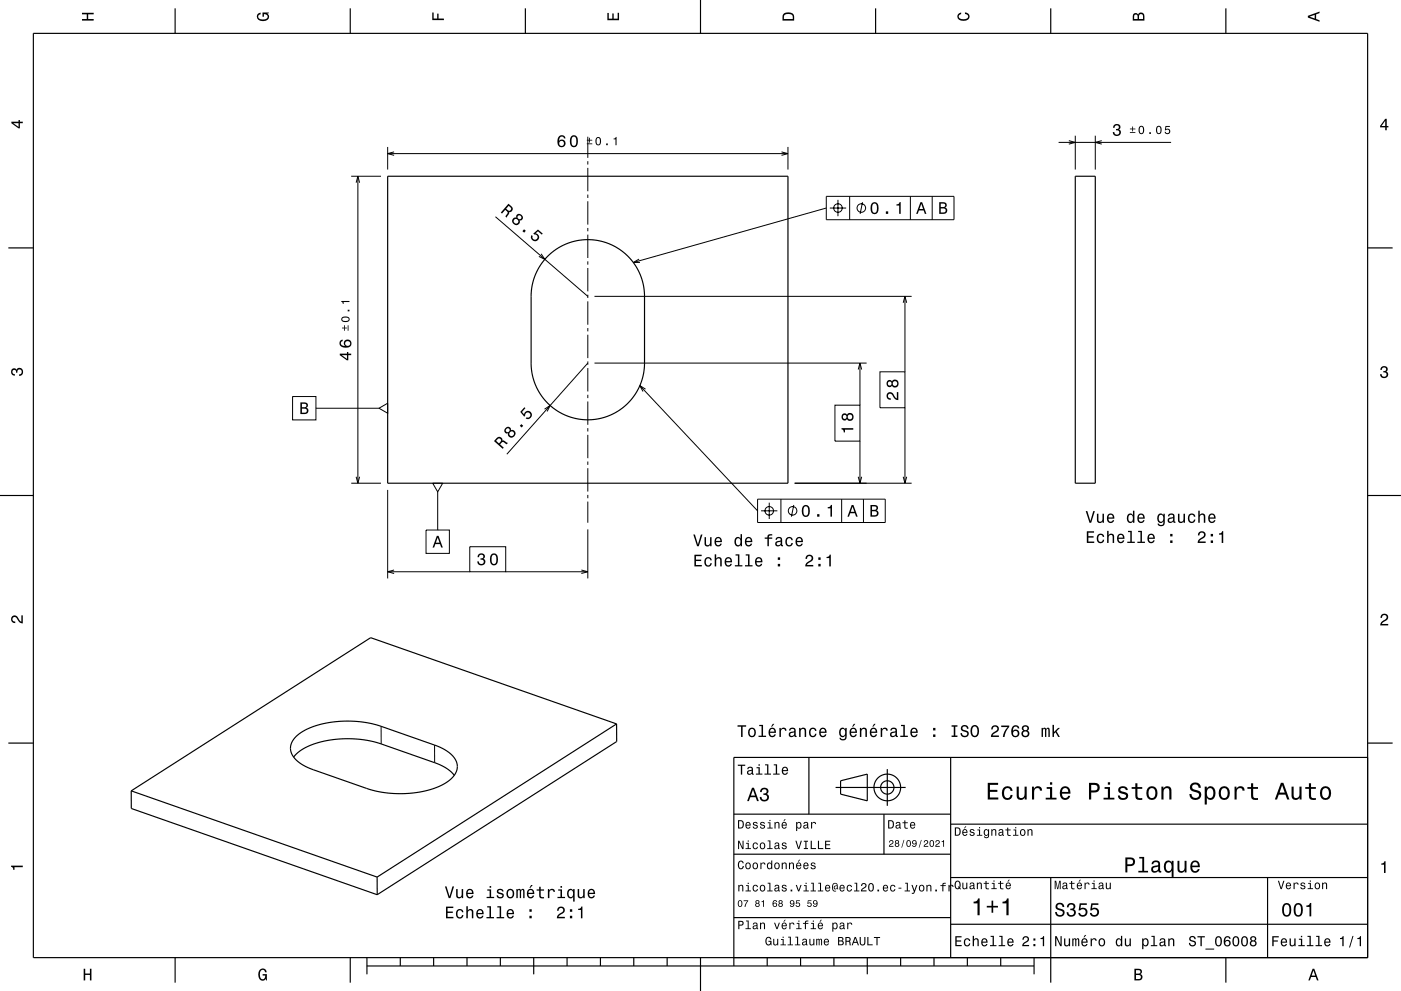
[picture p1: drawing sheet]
<svg xmlns="http://www.w3.org/2000/svg" width="420mm" height="297mm" viewBox="0 0 420 297" stroke-linecap="round" stroke-linejoin="round" font-family="sans-serif">
<g fill="none" stroke="#000" stroke-width=".3">
<path d="M105.3 52.8h8.9M106.8 54.7l.5-1.9 .5 1.9M107.3 52.8v92M116.2 44v6.8M116.2 46h120M118.1 45.5l-1.9 .5 1.9 .6M176.2 41v6.3M176.2 48.3v1M176.2 50.3v7M176.2 58.3v1M234.3 45.5l1.9 .5-1.9 .6M236.2 44v6.8"/>
<path d="M247.7 58.8h38.3v7h-38.3zM251.2 59.9v4.9M254.7 58.8v7M272.9 58.8v7M279.5 58.8v7M317.4 42.7h33.7M320.4 42.2l2 .5-2 .5M322.4 40.7v10.1M328.4 40.7v10.1M330.3 42.2l-1.9 .5 1.9 .5M148.5 65l27.7 23.8M162.2 76.1l1.1 1.6-1.8-.9"/>
<path d="M176.2 60.3v7M176.2 68.3v1M176.2 70.3v7M176.2 78.3v1M191.6 77.6l-1.7 1.1 2-.1M247.7 62.3l-57.8 16.4M248.8 62.3h4.9M258.6 60.6l-.7 3.5M176.2 80.3v7M176.2 88.3v1M176.2 90.3v7M176.2 98.3v1"/>
<path d="M178.2 88.8h95.1M270.8 90.7l.5-1.9 .5 1.9M271.3 88.8v22.6M87.7 118.8h7v7h-7zM176.2 100.3v7M176.2 108.3v1M176.2 110.3v7M176.2 118.3v1M176.2 108.8l-24.3 27.3M178.2 108.8h81.6M191.8 115.6l35.3 37.5M193.5 116.6l-1.7-1 1 1.7"/>
<path d="M257.3 110.7l.5-1.9 .5 1.9M257.8 108.8v12.6M263.8 111.4h7.5v10.8h-7.5zM94.7 122.3h18.9M113.6 122.3l2.6-1.5v3zM163.3 122.6l1.6-1.1-.9 1.8M176.2 120.3v7M176.2 128.3v1M176.2 130.3v7M176.2 138.3v1M250.3 121.4h7.5v10.8h-7.5zM257.8 132.2v12.6"/>
<path d="M271.3 122.2v22.6M105.3 144.8h8.9M106.8 142.9l.5 1.9 .5-1.9M116.2 146.8v26.6M127.7 158.8h7v7h-7zM129.7 144.8h3l-1.5 2.6zM131.2 147.4v11.4M176.2 140.3v7M176.2 148.3v1M176.2 150.3v6.4M176.2 158.7v14.7M227.1 149.6h38.3v7h-38.3z"/>
<path d="M228.2 153.1h4.9M230.6 150.6v4.9M234.1 149.6v7M238 151.3l-.7 3.5M238.2 144.8h35.1M252.3 149.6v7M257.3 142.9l.5 1.9 .5-1.9M258.9 149.6v7M270.8 142.9l.5 1.9 .5-1.9M116.2 171.4h24.6M118.1 170.8l-1.9 .6 1.9 .5M140.8 163.9h10.8v7.5h-10.8z"/>
<path d="M151.6 171.4h24.6M174.3 170.8l1.9 .6-1.9 .5M114.3 217.7v5.3M130.3 223.3v5.3"/>
<circle cx="251.2" cy="62.3" r="1.28"/>
<circle cx="258.2" cy="62.3" r="1.28"/>
<circle cx="230.6" cy="153.1" r="1.28"/>
<circle cx="237.6" cy="153.1" r="1.28"/>
</g>
<g fill="none" stroke="#000" stroke-width=".35">
<path d="M10 10h400v277h-400zM52.5 2.5v7.5M105 2.5v7.5M157.5 2.5v7.5M210 0v10M262.5 2.5v7.5M315 2.5v7.5M367.5 2.5v7.5M116.2 52.8h120v92h-120zM322.4 52.8h6v92h-6zM2.5 74.3h7.5M164.2 76.8l3.6-2.8 3.7-1.5 4.4-.7 4.2 .5 4 1.5 3.3 2.2 2.8 3.2 2 3.7 .7 2.7 .3 2.7v20.9l-.4 3.5-1.4 3.7-2.3 3.6-3.2 2.8-3.8 2-3.1 .8-3.5 .2-3.2-.4-3.1-1.1-3-1.7-2.4-2.2-2-2.6-1.5-3.1-.8-2.7-.3-2.7 .1-22.4 .6-2.9 1-2.6 1.6-2.6z"/>
<path d="M410 74.3h7.5M0 148.5h10M410 148.5h10M184.8 217l.1 5.2-71.8 45.9M184.8 217l-73.7-25.9-71.8 45.9M184.8 217l-71.7 45.9M2.5 222.7h7.5M39.3 237l.1 5.3 73.7 25.8M39.3 237l73.8 25.9M88 226.9l1.2-1.3 1.7-1.2 2.3-1.1 2.5-.8 5.8-1 6.5 .1 5.7 1.2 16.9 5.9 3.3 1.6 2.3 2.1M88.8 220.7l1.6-1.3 2.2-1.1 2.8-1 2.7-.7 6.1-.5 3.5 .2 3.1 .4 3.5 1 16.2 5.7 2.2 .9 1.9 1.2 1.6 1.7 .8 1.6v1.7l-.8 1.9-1.7 1.7-2.6 1.4-3.3 1.3-3.7 .7-3.9 .4-3.8-.1-3.8-.6-3.1-.8-16.6-5.8-3.6-1.8-2-1.9-1-2 .3-2.1zM242.5 227v17"/>
<path d="M250.5 236h21M252 234l8-2v8l-8-2zM266 230.5v11M285 227v60M410 222.7h7.5M410 227h-190v62.5M220 244h65M220 256h65M265 244v12M285 247h125M113.1 262.9v5.2M220 275h65"/>
<path d="M285 277h125M285 263h125M315 263v31.5M380 263v24M52.5 287v7.5M105 287v7.5M110 289.5h200M110 287v5M120 287v2.5M130 287v2.5M140 287v2.5M150 287v2.5"/>
<path d="M160 287v5M170 287v2.5M180 287v2.5M190 287v2.5M200 287v2.5M210 287v10M230 287v2.5M240 287v2.5M250 287v2.5M260 287v5M270 287v2.5M280 287v2.5"/>
<path d="M290 287v2.5M300 287v2.5M310 287v5M367.5 287v7.5"/>
<circle cx="266" cy="236" r="4"/>
<circle cx="266" cy="236" r="2"/>
</g>
<g fill="#000">
<path d="M24.6 3.8h3.5v.5h-1.7v1.4h1.7v.5h-3.5v-.5h1.4v-1.4h-1.4z" fill-rule="evenodd"/>
<path d="M77.3 4.2l.8-.4v.5l-.3 .1a.68 .68 0 0 0-.4 .6 .68 .68 0 0 0 .4 .6 1.68 1.68 0 0 0 2.4-.6 .93 .93 0 0 0-1.1-.8v.8h-.4v-1.3h1.9v.3l-.5 .1 .4 .4a1.19 1.19 0 0 1-.9 1.7 1.9 1.9 0 0 1-2.6-1.3z" fill-rule="evenodd"/>
<path d="M129.6 3.8h.4v1.8h1.1v-1.5h.4v1.5h1.6v.4h-3.5z" fill-rule="evenodd"/>
<path d="M182.1 3.9h.4v1.7h1.1v-1.6h.4v1.6h1.2v-1.8h.4v2.3h-3.5z" fill-rule="evenodd"/>
<path d="M235 4a2.21 2.21 0 0 0-.4 2.2h3.5v-1.2a1.92 1.92 0 0 0-3.1-1zM235.3 4.4l.4-.2a1.45 1.45 0 0 1 2 .8v.7h-2.7l.1-1z" fill-rule="evenodd"/>
<path d="M287.3 4.2l.8-.4v.4l-.3 .1a.66 .66 0 0 0-.4 .6 .66 .66 0 0 0 .4 .6 1.69 1.69 0 0 0 2.5-.5 .9 .9 0 0 0-1-.8v-.5a1.24 1.24 0 0 1 1.4 1.1 1.24 1.24 0 0 1-1.1 1.4 1.93 1.93 0 0 1-2.6-1.2z" fill-rule="evenodd"/>
<path d="M339.8 4.2l-.2 2h3.5v-1.4a.98 .98 0 0 0-.7-1 .98 .98 0 0 0-1.2 .6 .84 .84 0 0 0-1.4-.2zM340.1 4.5l.4-.1 .4 .1 .1 1.2h-1zM341.6 4.4l.4-.2a.58 .58 0 0 1 .7 .7v.8h-1.2z" fill-rule="evenodd"/>
<path d="M392.1 4.7v.6l3.5 1.2v-.4l-1-.4v-1.4l1-.4v-.4zM392.6 5l1.5-.5v1z" fill-rule="evenodd"/>
<path d="M3.4 36.5v.4l2.1 1.6h.5v-1.6h.8v-.4h-.8v-.5h-.4v.5zM4 36.9h1.6v1.1z" fill-rule="evenodd"/>
<path d="M334 37.5a1.01 1.01 0 0 1 1.5-.2 1.01 1.01 0 0 1 0 1.5 1.12 1.12 0 0 1 .4 1.6 1.12 1.12 0 0 1-1.6 .3l-.6-.6-.1-.5h.5a.73 .73 0 0 0 .6 .9 .73 .73 0 0 0 .8-.8 .73 .73 0 0 0-.9-.7v-.3a.62 .62 0 0 0 .8-.4 .62 .62 0 0 0-.5-.8 .62 .62 0 0 0-.7 .5l-.1 .3h-.4z" fill-rule="evenodd"/>
<path d="M338.7 39.6v.3h1.7v-.3zM338.7 38.5v.3h.7v.6h.3v-.6h.7v-.3h-.7v-.6h-.3v.6zM341.5 38l-.1 .4a1.33 1.33 0 0 0 .8 1.8 1.38 1.38 0 0 0 .8-1.2 1.38 1.38 0 0 0-.8-1.3zM341.9 38h.3a1.19 1.19 0 0 1 0 1.9l-.5-.5v-.9zM344.5 39.6v.5h.5v-.5zM346.8 38l-.2 .4a1.33 1.33 0 0 0 .8 1.8 1.37 1.37 0 0 0 .8-1.2 1.37 1.37 0 0 0-.8-1.3zM347.2 38h.2a1.19 1.19 0 0 1 0 1.9l-.5-.5v-.9zM349.4 37.8l-.2 1.3h.3a.56 .56 0 0 1 .9-.2 .56 .56 0 0 1-.1 .9 .56 .56 0 0 1-.8-.3h-.4a.85 .85 0 0 0 1.1 .7 .85 .85 0 0 0 .6-1.1 .85 .85 0 0 0-1.3-.4l.1-.7h1.1v-.2z" fill-rule="evenodd"/>
<path d="M415.3 35.6l-1.6 2.1v.5h1.6v.8h.4v-.8h.5v-.4h-.5v-2.2zM415.3 36.2v1.6h-1.1z" fill-rule="evenodd"/>
<path d="M167.6 40.8a2.39 2.39 0 0 0 .2 3.2 1.16 1.16 0 0 0 1.5-.3 1.16 1.16 0 0 0-.1-1.5 1.16 1.16 0 0 0-1.6 0 1.03 1.03 0 0 1 .8-1.3l.5 .2 .2 .4h.4a1.11 1.11 0 0 0-.7-.9 1.11 1.11 0 0 0-1.2 .2zM167.6 43a.75 .75 0 0 1 1.5 0 .75 .75 0 0 1-1.5 0zM171.2 41a2.02 2.02 0 0 0 .8 3.1 2.03 2.03 0 0 0 .9-3.1 1.11 1.11 0 0 0-1.7 0zM171.7 41h.7a2.38 2.38 0 0 1 0 2.6h-.7a2.36 2.36 0 0 1 0-2.6z" fill-rule="evenodd"/>
<path d="M175.9 43v.2h1.6v-.2zM175.9 41.9v.2h.7v.6h.3v-.6h.6v-.2h-.6v-.6h-.3v.6zM178.7 41.4l-.2 .4a1.33 1.33 0 0 0 .8 1.8 1.38 1.38 0 0 0 .9-1.3 1.38 1.38 0 0 0-.9-1.3zM179.1 41.4l.2-.1a1.2 1.2 0 0 1 0 2l-.4-.6v-.8zM181.7 43v.5h.5v-.5zM183.9 41.5v.3h.6v1.7h.3v-2.5z" fill-rule="evenodd"/>
<path d="M152.4 61.1l-2.3 2.6 .4 .3 1-1.1 .7 .7-.7 1.3 .4 .3 .8-1.3-.1-.3a.97 .97 0 0 0 1-.6 .97 .97 0 0 0-.3-1.2zM152.5 61.7l.4 .4a.6 .6 0 0 1 .2 .9 .6 .6 0 0 1-1-.1l-.4-.3z" fill-rule="evenodd"/>
<path d="M154.9 64.4l-.1 .8a1.09 1.09 0 0 0-1.2 1.1 1.09 1.09 0 0 0 1.2 1.1 1.09 1.09 0 0 0 1-1.3 .95 .95 0 0 0 1.1-.9 .95 .95 0 0 0-.9-1l-.4-.1zM154 66.3a.71 .71 0 0 1 1.4 0 .71 .71 0 0 1-1.4 0zM155.1 65.1a.6 .6 0 0 1 1.2 0 .6 .6 0 0 1-1.2 0zM157.1 68.7l-.5 .6 .5 .4 .5-.5zM159.4 70.4a1.21 1.21 0 0 0 .4 1.8 1.21 1.21 0 0 0 1.7-.7 1.21 1.21 0 0 0-1-1.6l.8-.6 1.1 1 .3-.3-1.4-1.2-1.4 1.2 .3 .3a.8 .8 0 0 1 1.1 .6 .8 .8 0 0 1-.9 .9 .8 .8 0 0 1-.7-1.1z" fill-rule="evenodd"/>
<path d="M261.3 61a2.02 2.02 0 0 0 .9 3.2 2.03 2.03 0 0 0 .9-3.2 1.11 1.11 0 0 0-1.8 0zM261.8 61.1h.7a2.38 2.38 0 0 1 0 2.6h-.7a2.37 2.37 0 0 1 0-2.6zM265.6 63.3v.8h.7v-.8zM268.7 61.2v.4h.9v2.5h.4v-3.5h-.3a.77 .77 0 0 1-1 .6z" fill-rule="evenodd"/>
<path d="M275.9 60.6l-1.2 3.5h.4l.4-1h1.4l.4 1h.4l-1.3-3.5zM276.2 61.1l.5 1.5h-1.1z" fill-rule="evenodd"/>
<path d="M281.6 60.6v3.5h1.3a.98 .98 0 0 0 1.1-.7 .98 .98 0 0 0-.6-1.2 .86 .86 0 0 0 .4-1 .86 .86 0 0 0-1-.6zM282 61h.8a.53 .53 0 0 1 .6 .6 .53 .53 0 0 1-.7 .5h-.7zM282 62.5h.8a.61 .61 0 0 1 .7 .5 .61 .61 0 0 1-.7 .7h-.8z" fill-rule="evenodd"/>
<path d="M104.2 97.5v1.6h.3v-1.6zM103.1 97.5v.7h-.6v.2h.6v.7h.3v-.7h.6v-.2h-.6v-.7zM102.6 95.1a.79 .79 0 0 0-.3 .8 .79 .79 0 0 0 .7 .6 1.33 1.33 0 0 0 1.8-.8 1.42 1.42 0 0 0-2.2-.6zM102.7 95.5l.4-.3 1.2 .1a.44 .44 0 0 1 0 .8h-1.5zM104.2 92.8v.5h.6v-.5zM102.3 90.2l.5 .9h.2v-.6h1.8v-.3z" fill-rule="evenodd"/>
<path d="M3.6 110.6a.86 .86 0 0 1 1.4 .2 1.12 1.12 0 0 1 1.5-.4 1.12 1.12 0 0 1 .3 1.6l-.5 .6-.6 .1v-.5a.72 .72 0 0 0 .9-.6 .72 .72 0 0 0-.8-.8 .72 .72 0 0 0-.6 .9h-.4a.62 .62 0 0 0-.4-.8 .62 .62 0 0 0-.8 .5 .62 .62 0 0 0 .5 .7h.4l-.1 .5a1.17 1.17 0 0 1-1-.7 1.17 1.17 0 0 1 .2-1.3z" fill-rule="evenodd"/>
<path d="M101.9 106v.4l2.1 1.6h.4v-1.6h.9v-.4h-.9v-.5h-.4v.5zM102.4 106.4h1.6v1.2zM102 102.1a1.44 1.44 0 0 0 .1 1.7 1.44 1.44 0 0 0 1.6 .4 1.26 1.26 0 0 0 1.7-1 1.26 1.26 0 0 0-1.2-1.5 1.11 1.11 0 0 0-1.1 .7 1.11 1.11 0 0 0 .3 1.3 1.03 1.03 0 0 1-1.2-.8l.1-.5 .4-.2v-.4zM103.5 103a.75 .75 0 0 1 1.5 0 .75 .75 0 0 1-1.5 0z" fill-rule="evenodd"/>
<path d="M266.1 117.8a1.2 1.2 0 0 0-.2 1.4 1.2 1.2 0 0 0 1.1 .6v-.4a.7 .7 0 0 1-.8-.5 .7 .7 0 0 1 .5-.9 .7 .7 0 0 1 .9 .5l.1 .3a1.63 1.63 0 0 0 1.6 1.1v-2.4h-.4v1.9l-.5-.3-.7-1.2a1.1 1.1 0 0 0-1.6-.1zM266 114.2a1 1 0 0 0-.1 1.4 1 1 0 0 0 1.5 0 1.09 1.09 0 0 0 1.6 .2 1.09 1.09 0 0 0 0-1.7 1.09 1.09 0 0 0-1.6 .2l-.5-.4zM267.6 115a.71 .71 0 0 1 1.4 0 .71 .71 0 0 1-1.4 0zM266.1 115a.6 .6 0 0 1 1.2 0 .6 .6 0 0 1-1.2 0z" fill-rule="evenodd"/>
<path d="M414.1 110a1.01 1.01 0 0 1 1.5-.2 1.01 1.01 0 0 1 0 1.6 1.12 1.12 0 0 1 .4 1.5 1.12 1.12 0 0 1-1.6 .3l-.6-.5-.1-.6h.5a.72 .72 0 0 0 .7 .9 .72 .72 0 0 0 .7-.8 .72 .72 0 0 0-.9-.6v-.4a.62 .62 0 0 0 .8-.4 .62 .62 0 0 0-.5-.8 .62 .62 0 0 0-.7 .5v.4h-.5z" fill-rule="evenodd"/>
<path d="M90.1 120.6v3.5h1.3a.98 .98 0 0 0 1-.7 .98 .98 0 0 0-.6-1.2 .86 .86 0 0 0 .5-1 .86 .86 0 0 0-1-.6zM90.5 121h.7a.53 .53 0 0 1 .7 .6 .53 .53 0 0 1-.7 .5h-.7zM90.5 122.5h.8a.61 .61 0 0 1 .7 .6 .61 .61 0 0 1-.7 .6h-.8z" fill-rule="evenodd"/>
<path d="M148.9 131.3l-.8 .9 2.6 2.3 .3-.3-1.1-1 .8-.8 1.2 .8 .4-.4-1.3-.8-.4 .1a.97 .97 0 0 0-.6-1.1 .97 .97 0 0 0-1.1 .3zM149.1 131.7a.59 .59 0 0 1 .9-.1 .59 .59 0 0 1 0 .9l-.4 .4-.9-.8z" fill-rule="evenodd"/>
<path d="M151.5 128.3a.89 .89 0 0 0-.3 1.1 .89 .89 0 0 0 1.1 .5 1.09 1.09 0 0 0 1.1 1.2 1.09 1.09 0 0 0 1.1-1.2 1.09 1.09 0 0 0-1.4-1 .89 .89 0 0 0-.5-1 .89 .89 0 0 0-1.1 .4zM152.7 130a.71 .71 0 0 1 1.4 0 .71 .71 0 0 1-1.4 0zM151.6 129a.6 .6 0 0 1 1.2 0 .6 .6 0 0 1-1.2 0zM156.3 127.1l-.5 .5 .6 .5 .5-.5zM157.2 122l-1.2 1.4 1.2 1.5 .2-.3a.8 .8 0 0 1 .7-1.1 .8 .8 0 0 1 .9 .9 .8 .8 0 0 1-1.1 .6l-.3 .4a1.21 1.21 0 0 0 1.8-.4 1.21 1.21 0 0 0-.7-1.7 1.21 1.21 0 0 0-1.6 .9l-.6-.7 1-1.2z" fill-rule="evenodd"/>
<path d="M252.3 128.3v.4a.77 .77 0 0 1 .7 .9h.3v-.8h2.5v-.5zM252.5 124.2a1 1 0 0 0-.1 1.4 1 1 0 0 0 1.5 0 1.09 1.09 0 0 0 1.6 .2 1.09 1.09 0 0 0 0-1.7 1.09 1.09 0 0 0-1.6 .2l-.7-.4zM254.1 125a.71 .71 0 0 1 1.4 0 .71 .71 0 0 1-1.4 0zM252.7 125a.59 .59 0 0 1 1.1 0 .59 .59 0 0 1-1.1 0z" fill-rule="evenodd"/>
<path d="M240.7 151.8a2.02 2.02 0 0 0 .9 3.1 2.03 2.03 0 0 0 .9-3.1 1.11 1.11 0 0 0-1.8 0zM241.2 151.8h.7a2.38 2.38 0 0 1 0 2.6h-.7a2.37 2.37 0 0 1 0-2.6zM245 154.1v.7h.7v-.7zM248.1 152v.4h.9v2.4h.4v-3.5h-.3a.78 .78 0 0 1-1 .7z" fill-rule="evenodd"/>
<path d="M255.3 151.3l-1.2 3.5h.4l.4-1h1.4l.3 1h.5l-1.3-3.5zM255.6 151.8l.5 1.6h-1.1z" fill-rule="evenodd"/>
<path d="M261 151.3v3.5h1.3a.98 .98 0 0 0 1.1-.7 .98 .98 0 0 0-.6-1.1 .86 .86 0 0 0 .4-1.1 .86 .86 0 0 0-1-.6zM261.4 151.8h.7a.53 .53 0 0 1 .7 .5 .53 .53 0 0 1-.7 .5h-.7zM261.4 153.2h.8a.61 .61 0 0 1 .7 .6 .61 .61 0 0 1-.7 .6h-.8z" fill-rule="evenodd"/>
<path d="M325.5 153.2l1.1 3.5h.5l1.1-3.5h-.4l-.9 3-.9-3zM328.8 154v1.7a.89 .89 0 0 0 .7 1 .89 .89 0 0 0 1-.4v.4h.5v-2.7h-.5v1.5a.65 .65 0 0 1-.4 .8 .65 .65 0 0 1-.8-.3v-2zM332.1 154.3a1.45 1.45 0 0 0-.2 1.6 1.45 1.45 0 0 0 1.4 .8l.7-.8h-.4l-.6 .5a.76 .76 0 0 1-.7-1h1.8a1.16 1.16 0 0 0-.5-1.3 1.16 1.16 0 0 0-1.5 .2zM332.5 154.5l.2-.2a.67 .67 0 0 1 .7 .1 .67 .67 0 0 1 .2 .7h-1.3zM338.1 154.3a1.49 1.49 0 0 0-.3 1.5 1.49 1.49 0 0 0 1.3 .9l.5-.4v.4h.5v-3.6h-.5v1.3a.9 .9 0 0 0-1.5-.1zM338.4 154.5a.62 .62 0 0 1 .7-.2 .62 .62 0 0 1 .5 .6 .91 .91 0 0 1 0 1 .91 .91 0 0 1-.9 .4l-.4-.5zM341.2 154.3a1.45 1.45 0 0 0-.2 1.6 1.45 1.45 0 0 0 1.4 .8l.7-.8h-.4l-.6 .5a.76 .76 0 0 1-.7-1h1.8a1.16 1.16 0 0 0-.5-1.3 1.16 1.16 0 0 0-1.5 .2zM341.6 154.5l.2-.2a.67 .67 0 0 1 .7 .1 .67 .67 0 0 1 .2 .7h-1.3zM347.2 154.3a1.49 1.49 0 0 0-.3 1.5 1.49 1.49 0 0 0 1.3 .9l.6-.4a.73 .73 0 0 1-.3 1 .73 .73 0 0 1-1-.4h-.5a1.1 1.1 0 0 0 1.3 .9 1.1 1.1 0 0 0 .9-1.2v-2.6h-.4v.4l-.4-.4a.9 .9 0 0 0-1.2 .3zM347.6 154.5a.63 .63 0 0 1 .7-.2 .63 .63 0 0 1 .4 .6 .92 .92 0 0 1 0 1 .92 .92 0 0 1-.9 .4l-.4-.5zM350.4 154.1l-.3 .7h.4a.55 .55 0 0 1 .7-.6 .55 .55 0 0 1 .4 .8h-.2a.91 .91 0 0 0-1.3 .6 .91 .91 0 0 0 .7 1.2l.9-.5 .1 .3 .6 .1-.3-.6v-1.4a1.02 1.02 0 0 0-.7-.8 1.02 1.02 0 0 0-1 .2zM350.6 155.6l1.1-.3a.77 .77 0 0 1-.2 .9 .77 .77 0 0 1-.9 .1zM353.1 154v1.7a.89 .89 0 0 0 .7 1 .89 .89 0 0 0 1-.4v.4h.4v-2.7h-.4v1.5a.65 .65 0 0 1-.4 .8 .65 .65 0 0 1-.8-.3v-2zM356.4 154.3a1.45 1.45 0 0 0-.2 1.6 1.45 1.45 0 0 0 1.5 .8l.6-.5 .1-.5h-.5l-.4 .6a1.01 1.01 0 0 1-.9-1 1.01 1.01 0 0 1 .9-1l.4 .6h.5a1.09 1.09 0 0 0-.8-1 1.09 1.09 0 0 0-1.2 .4zM359.2 153.1v3.6h.5v-1.6a.63 .63 0 0 1 .5-.8 .63 .63 0 0 1 .7 .7v1.7h.4v-1.8a.88 .88 0 0 0-.6-1 .88 .88 0 0 0-1 .5v-1.3zM362.5 154.3a1.45 1.45 0 0 0-.3 1.6 1.45 1.45 0 0 0 1.5 .8l.7-.8h-.5l-.6 .5a.76 .76 0 0 1-.7-1h1.8a1.17 1.17 0 0 0-.5-1.3 1.17 1.17 0 0 0-1.4 .2zM362.8 154.5l.2-.2a.67 .67 0 0 1 .7 .1 .67 .67 0 0 1 .3 .7h-1.4z" fill-rule="evenodd"/>
<path d="M131 160.6l-1.3 3.5h.4l.4-1h1.4l.4 1h.5l-1.3-3.5zM131.2 161.1l.6 1.5h-1.1z" fill-rule="evenodd"/>
<path d="M143.5 166.1l-.3 .9h.4a.62 .62 0 0 1 .3-.8 .62 .62 0 0 1 .8 .3 .62 .62 0 0 1-.2 .8h-.5v.4a.74 .74 0 0 1 1 .7 .74 .74 0 0 1-.8 .8 .74 .74 0 0 1-.7-.9h-.4a1.18 1.18 0 0 0 1.5 1.1 1.18 1.18 0 0 0 .6-1.8l-.3-.1a1.01 1.01 0 0 0 .1-1.5 1.01 1.01 0 0 0-1.5 .1zM147.2 166.3a2.02 2.02 0 0 0 .9 3.2 2.03 2.03 0 0 0 .9-3.2 1.11 1.11 0 0 0-1.8 0zM147.8 166.3h.6a2.38 2.38 0 0 1 0 2.7h-.6a2.37 2.37 0 0 1 0-2.7z" fill-rule="evenodd"/>
<path d="M208.2 166.3v3.4h2.2v-.4h-1.8v-1.2h1.6v-.4h-1.6v-1h1.8v-.4zM211.5 167.3a1.45 1.45 0 0 0-.3 1.7 1.45 1.45 0 0 0 1.5 .8l.6-.6 .1-.4h-.4l-.4 .6a1.02 1.02 0 0 1-1-1 1.02 1.02 0 0 1 1-1l.4 .5h.4a1.09 1.09 0 0 0-.8-.9 1.09 1.09 0 0 0-1.1 .3zM214.3 166.1v3.6h.4v-1.5a.63 .63 0 0 1 .5-.9 .63 .63 0 0 1 .7 .8v1.6h.5v-1.7a.88 .88 0 0 0-.6-1 .88 .88 0 0 0-1.1 .4v-1.3zM217.5 167.3a1.45 1.45 0 0 0-.2 1.7 1.45 1.45 0 0 0 1.4 .8l.7-.8h-.4l-.6 .4a.76 .76 0 0 1-.7-.9h1.8a1.16 1.16 0 0 0-.5-1.3 1.16 1.16 0 0 0-1.5 .1zM217.9 167.5l.2-.1a.67 .67 0 0 1 .7 .1 .67 .67 0 0 1 .2 .7h-1.3zM220.5 166.1v.4h.7v2.9h-.9v.3h2.3v-.3h-.9v-3.3zM223.6 166.1v.4h.7v2.9h-1v.3h2.3v-.3h-.9v-3.3zM226.6 167.3a1.46 1.46 0 0 0-.2 1.7 1.46 1.46 0 0 0 1.4 .8l.7-.8h-.4l-.6 .4a.76 .76 0 0 1-.7-.9h1.8a1.17 1.17 0 0 0-.5-1.3 1.17 1.17 0 0 0-1.5 .1zM227 167.5l.2-.1a.67 .67 0 0 1 .7 .1 .67 .67 0 0 1 .2 .7h-1.3zM233.2 169v.7h.7v-.7zM233.2 167v.8h.7v-.8z" fill-rule="evenodd"/>
<path d="M207.8 160.2l1.2 3.5h.5l1.1-3.5h-.5l-.9 3-.9-3zM211.2 161v1.8a.89 .89 0 0 0 .6 1 .89 .89 0 0 0 1.1-.5v.4h.4v-2.7h-.4v1.6a.65 .65 0 0 1-.4 .7 .65 .65 0 0 1-.8-.3v-2zM214.5 161.3a1.45 1.45 0 0 0-.3 1.6 1.45 1.45 0 0 0 1.5 .8l.7-.8h-.5l-.6 .5a.76 .76 0 0 1-.7-.9h1.8a1.17 1.17 0 0 0-.5-1.4 1.17 1.17 0 0 0-1.4 .2zM214.8 161.5l.2-.2a.67 .67 0 0 1 .7 .1 .67 .67 0 0 1 .3 .7h-1.4zM220.5 161.3a1.49 1.49 0 0 0-.3 1.5 1.49 1.49 0 0 0 1.3 1l.5-.5v.4h.4v-3.6h-.4v1.3a.89 .89 0 0 0-1.5-.1zM220.8 161.6a.62 .62 0 0 1 .7-.3 .62 .62 0 0 1 .4 .6 .91 .91 0 0 1 .1 1 .91 .91 0 0 1-1 .4l-.3-.5zM223.6 161.3a1.45 1.45 0 0 0-.3 1.6 1.45 1.45 0 0 0 1.5 .8l.7-.8h-.5l-.5 .5a.76 .76 0 0 1-.7-.9h1.7a1.16 1.16 0 0 0-.5-1.4 1.16 1.16 0 0 0-1.4 .2zM224 161.5l.2-.2a.67 .67 0 0 1 .7 .1 .67 .67 0 0 1 .2 .7h-1.3zM229.2 161.1v.4h.9v2.2h.4v-2.2h1v-.4h-1v-.4l1-.2v-.4a.95 .95 0 0 0-1 0 .95 .95 0 0 0-.4 1zM232.8 161.1l-.3 .7h.4a.55 .55 0 0 1 .7-.5 .55 .55 0 0 1 .3 .7l-.2 .1a.91 .91 0 0 0-1.2 .5 .91 .91 0 0 0 .7 1.2l.9-.4 .1 .3h.6l-.3-.6v-1.4a1.02 1.02 0 0 0-.7-.8 1.02 1.02 0 0 0-1 .2zM232.9 162.6l1.1-.3a.77 .77 0 0 1-.2 .9 .77 .77 0 0 1-.9 .1zM235.7 161.3a1.45 1.45 0 0 0-.2 1.7 1.45 1.45 0 0 0 1.5 .7l.6-.5 .1-.5h-.4l-.5 .7a1.02 1.02 0 0 1-.9-1.1 1.02 1.02 0 0 1 1-1l.3 .6h.5a1.09 1.09 0 0 0-.8-1 1.09 1.09 0 0 0-1.2 .4zM238.8 161.3a1.45 1.45 0 0 0-.3 1.6 1.45 1.45 0 0 0 1.5 .8l.7-.8h-.5l-.6 .5a.76 .76 0 0 1-.7-.9h1.8a1.16 1.16 0 0 0-.5-1.4 1.16 1.16 0 0 0-1.4 .2zM239.1 161.5l.2-.2a.67 .67 0 0 1 .7 .1 .67 .67 0 0 1 .3 .7h-1.4z" fill-rule="evenodd"/>
<path d="M241.8 166.5l-.3 1h.4a.7 .7 0 0 1 .6-.8 .7 .7 0 0 1 .8 .5 .7 .7 0 0 1-.5 .8l-.3 .2a1.63 1.63 0 0 0-1.1 1.5h2.4v-.4h-1.9l.8-.8a1.17 1.17 0 0 0 1-1.6 1.17 1.17 0 0 0-1.9-.4zM245.3 169v.7h.7v-.7zM245.3 167v.8h.7v-.8zM247.8 166.9v.4h.8v2.4h.5v-3.5h-.4a.77 .77 0 0 1-.9 .7z" fill-rule="evenodd"/>
<path d="M325.8 159.2v3.5h2.2v-.4h-1.7v-1.2h1.5v-.4h-1.5v-1.1h1.7v-.4zM329.1 160.3a1.45 1.45 0 0 0-.2 1.7 1.45 1.45 0 0 0 1.5 .7l.5-.5 .1-.4h-.4l-.4 .6a1.01 1.01 0 0 1-1-1 1.01 1.01 0 0 1 1-1l.4 .5h.4a1.09 1.09 0 0 0-.7-1 1.09 1.09 0 0 0-1.2 .4zM331.9 159.1v3.6h.4v-1.5a.63 .63 0 0 1 .6-.9 .63 .63 0 0 1 .7 .7v1.7h.4v-1.8a.88 .88 0 0 0-.6-.9 .88 .88 0 0 0-1.1 .4v-1.3zM335.2 160.3a1.45 1.45 0 0 0-.3 1.6 1.45 1.45 0 0 0 1.5 .9l.7-.9h-.5l-.6 .5a.76 .76 0 0 1-.7-.9h1.8a1.16 1.16 0 0 0-.5-1.4 1.16 1.16 0 0 0-1.4 .2zM335.5 160.5l.2-.1a.66 .66 0 0 1 .7 .1 .66 .66 0 0 1 .2 .6h-1.3zM338.2 159.1v.4h.7v2.8h-1v.4h2.3v-.4h-.9v-3.2zM341.2 159.1v.4h.7v2.8h-.9v.4h2.2v-.4h-.9v-3.2zM344.3 160.3a1.46 1.46 0 0 0-.3 1.6 1.46 1.46 0 0 0 1.5 .9l.7-.9h-.5l-.6 .5a.76 .76 0 0 1-.7-.9h1.8a1.17 1.17 0 0 0-.5-1.4 1.17 1.17 0 0 0-1.4 .2zM344.6 160.5l.2-.1a.66 .66 0 0 1 .7 .1 .66 .66 0 0 1 .3 .6h-1.4zM350.8 162v.7h.7v-.7zM350.8 160v.8h.7v-.8z" fill-rule="evenodd"/>
<path d="M359.4 159.5l-.3 1h.5a.71 .71 0 0 1 .5-.9 .71 .71 0 0 1 .8 .5 .71 .71 0 0 1-.4 .9l-.3 .1a1.63 1.63 0 0 0-1.2 1.6h2.4v-.4h-1.9l.9-.8a1.17 1.17 0 0 0 .9-1.7 1.17 1.17 0 0 0-1.9-.3zM363 162v.7h.7v-.7zM363 160v.8h.7v-.8zM365.4 159.9v.3h.9v2.5h.4v-3.5h-.3a.77 .77 0 0 1-1 .7z" fill-rule="evenodd"/>
<path d="M3.6 184.7a1.22 1.22 0 0 1 2 .8l.8 .8v-1.9h.4v2.4a2.76 2.76 0 0 1-2-1.8 .69 .69 0 0 0-1.1 .5 .69 .69 0 0 0 .9 .8v.4a1.19 1.19 0 0 1-1.2-.6 1.19 1.19 0 0 1 .2-1.4z" fill-rule="evenodd"/>
<path d="M414.2 184.2a1.18 1.18 0 0 1 1.9 .3 1.18 1.18 0 0 1-1 1.7l-.8 .8h1.9v.4h-2.4a2.76 2.76 0 0 1 1.8-2 .69 .69 0 0 0-.5-1.1 .69 .69 0 0 0-.8 .9h-.4z" fill-rule="evenodd"/>
<path d="M221.2 229.2v.3h.9v2.7h.4v-2.7h.9v-.3zM224.3 230l-.3 .5h.4a.47 .47 0 0 1 .5-.4 .47 .47 0 0 1 .4 .6l-.2 .1a.78 .78 0 0 0-1.1 .4 .78 .78 0 0 0 .6 1l.8-.3 .1 .2 .5 .1v-.3l-.3-.1v-1.3a.87 .87 0 0 0-.6-.7 .87 .87 0 0 0-.8 .2zM224.4 231.3l.9-.3v.4a.51 .51 0 0 1-.5 .5 .51 .51 0 0 1-.5-.5zM226.8 229.9v.3h.6v1.6h-.8v.4h2v-.4h-.8v-1.9zM227.4 229.1v.4h.4v-.4zM229.4 229.1v.3h.6v2.4h-.8v.4h1.9v-.4h-.8v-2.7zM232 229.1v.3h.6v2.4h-.8v.4h1.9v-.4h-.7v-2.7zM234.6 230.1a1.24 1.24 0 0 0-.2 1.4 1.24 1.24 0 0 0 1.2 .7l.6-.7h-.3l-.6 .4a.64 .64 0 0 1-.5-.8h1.5v-.2a.96 .96 0 0 0-.5-1 .96 .96 0 0 0-1.2 .2zM234.9 230.3l.7-.2 .3 .7h-1.1z" fill-rule="evenodd"/>
<path d="M221.1 217.4v.4h1.1v3.1h.4v-3.1h1.1v-.4zM224.6 218.4a1.45 1.45 0 0 0-.2 1.8 1.45 1.45 0 0 0 1.5 .7 1.45 1.45 0 0 0 .7-1.8 1.45 1.45 0 0 0-1.7-.9zM224.9 218.7a.67 .67 0 0 1 .7-.2 .67 .67 0 0 1 .5 .6 .93 .93 0 0 1 0 1 .93 .93 0 0 1-1 .4 1.36 1.36 0 0 1-.2-1.8zM227.6 217.2v.4h.7v2.9h-.9v.4h2.3v-.4h-1v-3.3zM231.7 216.9l-.5 .9h.3l.7-.9zM230.7 218.4a1.45 1.45 0 0 0-.3 1.7 1.45 1.45 0 0 0 1.5 .8l.7-.8h-.5l-.6 .5a.76 .76 0 0 1-.7-1h1.8a1.16 1.16 0 0 0-.5-1.3 1.16 1.16 0 0 0-1.4 .1zM231 218.7l.2-.2a.67 .67 0 0 1 .7 .1 .67 .67 0 0 1 .3 .7h-1.4zM233.7 218.2v2.7h.4v-1.6a.66 .66 0 0 1 .4-.8 .66 .66 0 0 1 .8 .3v.2h.5a.89 .89 0 0 0-.7-.9 .89 .89 0 0 0-1 .5v-.4zM236.8 218.3l-.2 .6h.4a.55 .55 0 0 1 .6-.5 .55 .55 0 0 1 .4 .8h-.2a.91 .91 0 0 0-1.3 .6 .91 .91 0 0 0 .8 1.1l.8-.4 .1 .3 .6 .1v-.4h-.2l-.1-1.6a1.02 1.02 0 0 0-1.7-.6zM237 219.8l1.1-.3a.77 .77 0 0 1-.2 .9 .77 .77 0 0 1-.9 .1zM239.6 218.2v2.7h.4v-1.6a.63 .63 0 0 1 .4-.8 .63 .63 0 0 1 .8 .4v2h.5v-1.8a.89 .89 0 0 0-.6-1 .89 .89 0 0 0-1.1 .5v-.4zM242.8 218.4a1.45 1.45 0 0 0-.2 1.7 1.45 1.45 0 0 0 1.5 .8l.6-.6 .1-.4h-.5l-.4 .6a1.02 1.02 0 0 1-.9-1 1.02 1.02 0 0 1 .9-1l.4 .6h.5a1.09 1.09 0 0 0-.8-1 1.09 1.09 0 0 0-1.2 .3zM245.9 218.4a1.45 1.45 0 0 0-.3 1.7 1.45 1.45 0 0 0 1.5 .8l.7-.8h-.5l-.6 .5a.76 .76 0 0 1-.7-1h1.8a1.16 1.16 0 0 0-.5-1.3 1.16 1.16 0 0 0-1.4 .1zM246.2 218.7l.2-.2a.67 .67 0 0 1 .7 .1 .67 .67 0 0 1 .2 .7h-1.3zM251.8 218.4a1.49 1.49 0 0 0-.2 1.6 1.49 1.49 0 0 0 1.2 .9l.6-.4a.73 .73 0 0 1-.3 1 .73 .73 0 0 1-1-.4h-.4a1.1 1.1 0 0 0 1.2 .8 1.1 1.1 0 0 0 .9-1.2v-2.5h-.4v.4l-.4-.4a.89 .89 0 0 0-1.2 .2zM252.2 218.7a.63 .63 0 0 1 .7-.2 .63 .63 0 0 1 .4 .6 .92 .92 0 0 1 .1 1 .92 .92 0 0 1-1 .4l-.4-.5zM255.9 216.9l-.5 .9h.3l.7-.9zM255 218.4a1.45 1.45 0 0 0-.3 1.7 1.45 1.45 0 0 0 1.5 .8l.7-.8h-.5l-.6 .5a.75 .75 0 0 1-.7-1h1.8a1.16 1.16 0 0 0-.5-1.3 1.16 1.16 0 0 0-1.4 .1zM255.3 218.7l.2-.2a.67 .67 0 0 1 .7 .1 .67 .67 0 0 1 .3 .7h-1.4zM257.8 218.2v2.7h.4v-1.6a.63 .63 0 0 1 .6-.9 .63 .63 0 0 1 .6 .8v1.7h.5v-1.8a.89 .89 0 0 0-.6-1 .89 .89 0 0 0-1.1 .5v-.4zM262 216.9l-.5 .9h.3l.7-.9zM261.1 218.4a1.45 1.45 0 0 0-.3 1.7 1.45 1.45 0 0 0 1.4 .8l.7-.8h-.4l-.6 .5a.76 .76 0 0 1-.7-1h1.8a1.16 1.16 0 0 0-.5-1.3 1.16 1.16 0 0 0-1.4 .1zM261.4 218.7l.2-.2a.67 .67 0 0 1 .7 .1 .67 .67 0 0 1 .2 .7h-1.3zM264 218.2v2.7h.5v-1.6a.66 .66 0 0 1 .3-.8 .66 .66 0 0 1 .9 .3v.2h.4a.89 .89 0 0 0-.7-.9 .89 .89 0 0 0-1 .5v-.4zM267.2 218.3l-.3 .6h.4a.55 .55 0 0 1 .7-.5 .55 .55 0 0 1 .4 .8h-.2a.91 .91 0 0 0-1.3 .6 .91 .91 0 0 0 .7 1.1l.9-.4 .1 .3 .6 .1v-.4h-.3v-1.6a1.02 1.02 0 0 0-1.7-.6zM267.3 219.8l1.1-.3a.77 .77 0 0 1-.1 .9 .77 .77 0 0 1-.9 .1zM270.1 217.2v.4h.7v2.9h-.9v.4h2.3v-.4h-.9v-3.3zM273.2 218.4a1.46 1.46 0 0 0-.3 1.7 1.46 1.46 0 0 0 1.5 .8l.7-.8h-.5l-.6 .5a.75 .75 0 0 1-.6-1h1.7a1.17 1.17 0 0 0-.5-1.3 1.17 1.17 0 0 0-1.4 .1zM273.5 218.7l.3-.2a.67 .67 0 0 1 .6 .1 .67 .67 0 0 1 .3 .7h-1.3zM279.7 220.1v.8h.7v-.8zM279.7 218.2v.7h.7v-.7zM285.3 217.4v.4h.6v2.6h-.6v.5h1.7v-.5h-.6v-2.6h.6v-.4zM288.3 217.6a1.09 1.09 0 0 0-.1 1.3 1.09 1.09 0 0 0 1.2 .5 .64 .64 0 0 1 .5 .9 .64 .64 0 0 1-1 .2l-.5-.8h-.5a1.21 1.21 0 0 0 1.5 1.3 1.21 1.21 0 0 0 .8-1.8l-.8-.3a.71 .71 0 0 1-.9-.7 .7 .7 0 0 1 .8-.5 .7 .7 0 0 1 .6 .7h.4a1.19 1.19 0 0 0-.7-1.1 1.19 1.19 0 0 0-1.3 .3zM291.3 217.7a2.03 2.03 0 0 0 .9 3.3 2.03 2.03 0 0 0 1-3.2 1.17 1.17 0 0 0-1.9-.1zM291.9 217.8l.3-.1a1.65 1.65 0 0 1 0 2.8 1.68 1.68 0 0 1-.3-2.7zM297.5 217.7l-.4 .9h.5a.7 .7 0 0 1 .5-.8 .7 .7 0 0 1 .9 .5 .7 .7 0 0 1-.5 .8l-.3 .2a1.64 1.64 0 0 0-1.1 1.6h2.4v-.5h-1.9l.8-.8a1.17 1.17 0 0 0 1-1.6 1.17 1.17 0 0 0-1.9-.3zM300.2 217.4v.5h1.9a5.2 5.2 0 0 0-1.5 3h.5a5.3 5.3 0 0 1 1.5-3v-.5zM303.7 217.6a2.4 2.4 0 0 0 .2 3.3 1.16 1.16 0 0 0 1.5-.4 1.16 1.16 0 0 0-.2-1.5 1.16 1.16 0 0 0-1.6 0 1.03 1.03 0 0 1 .9-1.3l.4 .2 .2 .4h.5a1.12 1.12 0 0 0-.8-.9 1.12 1.12 0 0 0-1.1 .2zM303.6 219.8a.75 .75 0 0 1 1.5 0 .75 .75 0 0 1-1.5 0zM306.6 217.6l-.2 .3a.8 .8 0 0 0 .4 1.1 1.09 1.09 0 0 0-.2 1.6 1.09 1.09 0 0 0 1.6 0 1.09 1.09 0 0 0-.2-1.6 .95 .95 0 0 0 .3-1.4 .95 .95 0 0 0-1.4-.2zM306.7 219.9a.71 .71 0 0 1 1.4 0 .71 .71 0 0 1-1.4 0zM306.8 218.3a.6 .6 0 0 1 1.2 0 .6 .6 0 0 1-1.2 0zM312.3 218.2v2.7h.4v-2.1l.2-.3h.3l.1 .2v2.2h.4v-2.1l.3-.4 .3 .6v1.9h.4v-1.9a.69 .69 0 0 0-.5-.9l-.6 .4-.5-.4-.5 .3v-.2zM315.5 217.2v3.7h.5v-1l.4-.4 .8 1.4h.5l-1-1.7 1.1-1h-.6l-1.2 1.2v-2.2z" fill-rule="evenodd"/>
<path d="M296.1 234.6v5h3.2v-.6h-2.5v-1.7h2.2v-.6h-2.2v-1.5h2.4v-.6zM300.8 236.2a2.18 2.18 0 0 0 1.2 3.6 1.51 1.51 0 0 0 1.6-1.6h-.6a.95 .95 0 0 1-.9 1 .95 .95 0 0 1-1-.9 1.6 1.6 0 0 1 .9-2.1 .86 .86 0 0 1 .9 .8h.7a1.56 1.56 0 0 0-1.1-1.3 1.56 1.56 0 0 0-1.7 .5zM304.8 235.8v2.5a1.27 1.27 0 0 0 .9 1.4 1.27 1.27 0 0 0 1.5-.7v.6h.6v-3.8h-.6v2.2a.92 .92 0 0 1-.6 1.1 .92 .92 0 0 1-1.2-.4v-2.9zM309.4 235.8v3.8h.6v-2.2a.95 .95 0 0 1 .5-1.1 .95 .95 0 0 1 1.2 .3l.1 .4h.6a1.28 1.28 0 0 0-1-1.4 1.28 1.28 0 0 0-1.4 .8v-.6zM313.8 235.9v.5h1v2.7h-1.3v.5h3.2v-.5h-1.3v-3.2zM314.8 234.4v.8h.6v-.8zM318.1 236.2a2.2 2.2 0 0 0 1.2 3.6 1.51 1.51 0 0 0 1.5-1.3h-.6l-.3 .5-.5 .2a1.08 1.08 0 0 1-1-1.3h2.5a1.66 1.66 0 0 0-.7-2 1.66 1.66 0 0 0-2.1 .3zM318.6 236.5a.94 .94 0 0 1 1.2-.2 .94 .94 0 0 1 .5 1h-1.9zM326.5 234.6v5h.6v-2.1a1.92 1.92 0 0 0 2.6-1.4 1.33 1.33 0 0 0-1.5-1.5zM327.1 235.2a1.6 1.6 0 0 1 1.8 .5 .86 .86 0 0 1 0 .9 .86 .86 0 0 1-.9 .3h-.9zM331.1 235.9v.5h1v2.7h-1.3v.5h3.3v-.5h-1.3v-3.2zM332.1 234.4v.8h.7v-.8zM335.6 235.9a1.08 1.08 0 0 0-.3 1.2 1.08 1.08 0 0 0 1 .7l1.2 .5a.91 .91 0 0 1-.8 1 .91 .91 0 0 1-1-.9h-.6a1.52 1.52 0 0 0 1.7 1.3 1.52 1.52 0 0 0 1.3-1.7l-.5-.5-1.6-.4a.76 .76 0 0 1 .6-1 .76 .76 0 0 1 .9 .7h.6a1.47 1.47 0 0 0-1-1.2 1.47 1.47 0 0 0-1.5 .3zM340.4 234.7v1.2h-1.1v.5h1.1v2.6a1.49 1.49 0 0 0 2 .7v-.5a.97 .97 0 0 1-1.4-.5v-2.3h1.4v-.5h-1.4v-1.2zM344.1 236.2a2.18 2.18 0 0 0 1.2 3.6 2.12 2.12 0 0 0 1.7-2.1 2.12 2.12 0 0 0-1.7-2.1l-.7 .2zM344.6 236.6a.96 .96 0 0 1 1-.4 .96 .96 0 0 1 .7 .8 1.59 1.59 0 0 1-1 2.2 1.67 1.67 0 0 1-.7-2.6zM348.2 235.8v3.8h.6v-2.2a.91 .91 0 0 1 .6-1.1 .91 .91 0 0 1 1.1 .5v2.8h.7v-2.5a1.27 1.27 0 0 0-.9-1.4 1.27 1.27 0 0 0-1.5 .6v-.5zM357.1 234.9a1.37 1.37 0 0 0-.3 1.5 1.37 1.37 0 0 0 1.3 .9 1.1 1.1 0 0 1 1.3 1.3 1.19 1.19 0 0 1-1.3 .5 1.19 1.19 0 0 1-.9-1.1h-.7a1.73 1.73 0 0 0 2.2 1.8 1.73 1.73 0 0 0 1-2.6l-1.1-.4a1.02 1.02 0 0 1-1.2-.9 .99 .99 0 0 1 1.1-.8 .99 .99 0 0 1 .8 1h.7a1.66 1.66 0 0 0-1-1.6 1.66 1.66 0 0 0-1.9 .4zM361.2 235.8v5.3h.6v-2.1a1.32 1.32 0 0 0 1.4 .7 1.32 1.32 0 0 0 1.1-1.1 2.15 2.15 0 0 0-1.4-3l-.6 .2-.5 .5v-.5zM362.1 236.6a.9 .9 0 0 1 .9-.4 .9 .9 0 0 1 .7 .8 1.61 1.61 0 0 1-.9 2.2 1.69 1.69 0 0 1-.7-2.6zM365.8 236.2a2.18 2.18 0 0 0 1.2 3.6 2.16 2.16 0 0 0 1.8-1.8 2.16 2.16 0 0 0-1.1-2.2h-1.4zM366.3 236.6a.96 .96 0 0 1 1-.4 .96 .96 0 0 1 .7 .8 1.59 1.59 0 0 1-1 2.2 1.67 1.67 0 0 1-.7-2.6zM370.1 235.8v3.8h.6v-2.2a.95 .95 0 0 1 .5-1.1 .95 .95 0 0 1 1.2 .3l.1 .4h.6a1.28 1.28 0 0 0-1-1.4 1.28 1.28 0 0 0-1.4 .8v-.6zM375.1 234.7v1.2h-1.1v.5h1.1v2.6a1.49 1.49 0 0 0 2 .7v-.5a.98 .98 0 0 1-1.4-.5v-2.3h1.4v-.5h-1.4v-1.2zM384 234.6l-1.8 5h.6l.6-1.5h2l.5 1.5h.7l-1.9-5zM384.4 235.3l.7 2.2h-1.5zM387.2 235.8v2.5a1.27 1.27 0 0 0 .9 1.4 1.27 1.27 0 0 0 1.5-.7v.6h.6v-3.8h-.6v2.2a.92 .92 0 0 1-.6 1.1 .92 .92 0 0 1-1.1-.4l-.1-2.9zM392.4 234.7v1.2h-1.1v.5h1.1v2.6a1.49 1.49 0 0 0 2.1 .7v-.5a.97 .97 0 0 1-1.4-.5l-.1-2.3h1.5v-.5h-1.5v-1.2zM396.1 236.2a2.18 2.18 0 0 0 1.3 3.6 2.16 2.16 0 0 0 1.7-1.8 2.16 2.16 0 0 0-1-2.2h-1.4zM396.6 236.6a.96 .96 0 0 1 1-.4 .96 .96 0 0 1 .7 .8 1.59 1.59 0 0 1-.9 2.2 1.67 1.67 0 0 1-.8-2.6z" fill-rule="evenodd"/>
<path d="M3.3 259.4h3.5v.5h-2.5v.8h-.3a.77 .77 0 0 0-.7-.9z" fill-rule="evenodd"/>
<path d="M221.3 252v2.5h.3v-2.1l.9 2.1h.4v-2.5h-.3v2l-.9-2zM223.7 252.6v.3h.5v1.3h-.7v.3h1.6v-.3h-.6v-1.6zM224.2 251.9v.3h.3v-.3zM225.8 252.7a.98 .98 0 0 0-.1 1.4 .98 .98 0 0 0 1.3 .2l.2-.5h-.3l-.3 .4a.73 .73 0 0 1-.7-.7 .73 .73 0 0 1 .7-.7l.3 .4h.3a.78 .78 0 0 0-.5-.7 .78 .78 0 0 0-.9 .2zM228 252.7a.98 .98 0 0 0-.2 1.4 .98 .98 0 0 0 1.4 .2 .98 .98 0 0 0 .2-1.4 .98 .98 0 0 0-1.4-.2zM228.2 252.9l.2-.1a.71 .71 0 0 1 .7 .7 .71 .71 0 0 1-.7 .7l-.3-.4zM230.1 251.9v.2h.5v2.1h-.6v.3h1.6v-.3h-.6v-2.3zM232.4 252.6l-.2 .5h.3a.39 .39 0 0 1 .5-.4 .39 .39 0 0 1 .2 .6 .73 .73 0 0 0-.9 .2 .73 .73 0 0 0 .1 1l.9-.3 .1 .2 .4 .1-.2-1.4a.73 .73 0 0 0-.5-.6 .73 .73 0 0 0-.7 .1zM232.5 253.7l.8-.2v.3a.42 .42 0 0 1-.4 .5 .42 .42 0 0 1-.4-.5zM234.6 252.6l-.2 .4 .1 .4 1 .4a.43 .43 0 0 1-.4 .5 .43 .43 0 0 1-.5-.4h-.3a.7 .7 0 0 0 1 .7 .7 .7 0 0 0 .2-1.2l-.7-.2a.38 .38 0 0 1 .3-.5 .38 .38 0 0 1 .4 .4l.3-.1-.4-.5zM238.4 252l.9 2.5h.3l.8-2.5h-.3l-.7 2.1-.6-2.1zM241 252v.3h.4v1.9h-.4v.3h1.2v-.3h-.4v-1.9h.4v-.3zM243 252v2.5h1.6v-.3h-1.2v-2.2zM245.2 252v2.5h1.6v-.3h-1.3v-2.2zM247.4 252v2.5h1.5v-.3h-1.2v-.9h1.1v-.3h-1.1v-.7h1.2v-.3z" fill-rule="evenodd"/>
<path d="M221.2 245.8v2.5h.9a1.28 1.28 0 0 0 1-1.2 1.28 1.28 0 0 0-1-1.3zM221.6 246.1a.96 .96 0 0 1 1.1 1 .96 .96 0 0 1-1.1 .9zM223.7 246.6a.98 .98 0 0 0-.2 1.3 .98 .98 0 0 0 1.3 .3l.2-.4-.9 .3-.3-.7 1.3-.1a.8 .8 0 0 0-.5-.9 .8 .8 0 0 0-.9 .2zM223.9 246.7l.6-.1 .2 .6h-.9zM225.9 246.5l-.2 .4 .1 .3 1 .4a.43 .43 0 0 1-.4 .5 .43 .43 0 0 1-.4-.4h-.3a.7 .7 0 0 0 .9 .7 .7 .7 0 0 0 .3-1.1l-.8-.3a.38 .38 0 0 1 .3-.5 .38 .38 0 0 1 .4 .4h.3l-.4-.6zM228 246.5l-.1 .4 .1 .3 1 .4a.43 .43 0 0 1-.4 .5 .43 .43 0 0 1-.5-.4h-.3a.7 .7 0 0 0 1 .7 .7 .7 0 0 0 .2-1.1l-.7-.3a.38 .38 0 0 1 .3-.5 .38 .38 0 0 1 .4 .4h.3l-.4-.6zM230.2 246.4v.3h.5v1.3h-.7v.3h1.6v-.3h-.6v-1.6zM230.7 245.7v.4h.3v-.4zM232.2 246.4v1.9h.3v-1.1a.45 .45 0 0 1 .4-.6 .45 .45 0 0 1 .5 .5v1.2h.3v-1.3a.63 .63 0 0 0-.5-.7 .63 .63 0 0 0-.7 .4v-.3zM235.2 245.5l-.4 .6 .8-.6zM234.5 246.6a.98 .98 0 0 0-.2 1.3 .98 .98 0 0 0 1.3 .3l.3-.4-1 .3-.3-.7 1.3-.1a.8 .8 0 0 0-.4-.9 .8 .8 0 0 0-1 .2zM234.8 246.7l.5-.1 .3 .6h-1zM238.7 246.4v2.7h.3v-1.1l.1 .2a.67 .67 0 0 0 .7 .1 .67 .67 0 0 0 .4-.5 .91 .91 0 0 0 0-1.1 .91 .91 0 0 0-1-.3l-.2 .3v-.3zM239.1 246.8l.2-.2a.7 .7 0 0 1 .7 .7 .7 .7 0 0 1-.7 .7l-.3-.3zM241.1 246.5l-.2 .4h.3a.39 .39 0 0 1 .4-.3 .39 .39 0 0 1 .3 .5 .73 .73 0 0 0-.9 .3 .73 .73 0 0 0 .1 .9l.9-.2 .1 .2h.4l-.2-1.4a.73 .73 0 0 0-.5-.6 .73 .73 0 0 0-.7 .2zM241.2 247.6l.8-.3v.3a.42 .42 0 0 1-.4 .5 .42 .42 0 0 1-.5-.5zM243.1 246.4v1.9h.4l.1-1.6 .5-.1 .2 .4h.4a.64 .64 0 0 0-.5-.7 .64 .64 0 0 0-.8 .4v-.3z" fill-rule="evenodd"/>
<path d="M221.4 258.2a1.33 1.33 0 0 0-.2 1.5 1.33 1.33 0 0 0 1.3 .8l.5-1h-.3l-.4 .7a1.04 1.04 0 0 1-.8-.9 1.04 1.04 0 0 1 .6-1.1l.5 .5h.4a.85 .85 0 0 0-.6-.8 .85 .85 0 0 0-1 .3zM223.6 258.7a.98 .98 0 0 0-.1 1.4 .98 .98 0 0 0 1.4 .2 .98 .98 0 0 0 .1-1.4 .98 .98 0 0 0-1.4-.2zM223.9 258.9l.1-.1a.71 .71 0 0 1 .8 .7 .71 .71 0 0 1-.8 .7l-.2-.4zM225.8 258.7a.98 .98 0 0 0-.1 1.4 .98 .98 0 0 0 1.3 .2 .98 .98 0 0 0 .2-1.4 .98 .98 0 0 0-1.4-.2zM226 258.9l.2-.1a.71 .71 0 0 1 .7 .7 .71 .71 0 0 1-.7 .7l-.3-.4zM228 258.5v2h.3l.1-1.6 .5-.1 .3 .3h.3a.64 .64 0 0 0-.5-.6 .64 .64 0 0 0-.7 .4v-.4zM230.1 258.7l-.2 .4a.91 .91 0 0 0 .1 1 .91 .91 0 0 0 1 .3l.2-.2v.3h.3v-2.6h-.3v.9l-.6-.3zM230.4 258.9l.1-.1a.7 .7 0 0 1 .7 .7 .7 .7 0 0 1-.7 .7l-.2-.4zM232.3 258.7a.98 .98 0 0 0-.1 1.4 .98 .98 0 0 0 1.3 .2 .98 .98 0 0 0 .2-1.4 .98 .98 0 0 0-1.4-.2zM232.5 258.9l.2-.1a.71 .71 0 0 1 .7 .7 .71 .71 0 0 1-.7 .7l-.3-.4zM234.4 258.5v2h.3v-1.1a.45 .45 0 0 1 .3-.7 .45 .45 0 0 1 .5 .6v1.2h.4v-1.3a.63 .63 0 0 0-.5-.7 .63 .63 0 0 0-.7 .3v-.3zM236.5 258.5v2h.3v-1.1a.45 .45 0 0 1 .4-.7 .45 .45 0 0 1 .5 .6v1.2h.3v-1.3a.64 .64 0 0 0-.4-.7 .64 .64 0 0 0-.8 .3v-.3zM239.5 257.7l-.3 .6 .7-.6zM238.9 258.7a.98 .98 0 0 0-.3 1.4 .98 .98 0 0 0 1.3 .3l.3-.5-.9 .3-.3-.6 1.2-.2a.8 .8 0 0 0-.4-.8 .8 .8 0 0 0-.9 .1zM239.1 258.9l.5-.1 .3 .5h-.9zM241 258.7a.98 .98 0 0 0-.2 1.3 .98 .98 0 0 0 1.3 .4l.3-.5-1 .3-.3-.6 1.3-.2a.8 .8 0 0 0-.4-.8 .8 .8 0 0 0-1 .1zM241.3 258.9l.5-.1 .3 .5h-1zM243.2 258.6l-.2 .4 .2 .4 1 .4a.43 .43 0 0 1-.4 .5 .43 .43 0 0 1-.5-.4h-.3a.7 .7 0 0 0 1 .7 .7 .7 0 0 0 .2-1.2l-.8-.2a.38 .38 0 0 1 .3-.5 .38 .38 0 0 1 .5 .3h.3l-.4-.5z" fill-rule="evenodd"/>
<path d="M225.4 236.1l-1.4 4h.5l.4-1.2h1.6l.5 1.2h.5l-1.5-4zM225.7 236.7l.7 1.7h-1.3zM228.2 236.4l-.4 1h.6a.71 .71 0 0 1 .3-.9 .71 .71 0 0 1 .9 .3 .71 .71 0 0 1-.2 1h-.5v.4a.82 .82 0 0 1 1 .5 .82 .82 0 0 1-.5 1.1 .82 .82 0 0 1-1.1-.6v-.4h-.5a1.34 1.34 0 0 0 1.7 1.4 1.34 1.34 0 0 0 .7-2.1l-.3-.1a1.11 1.11 0 0 0 .3-1.6 1.11 1.11 0 0 0-1.6-.2z" fill-rule="evenodd"/>
<path d="M266.7 251.9l-.2 .6h.3a.43 .43 0 0 1 .4-.5 .43 .43 0 0 1 .5 .5 .43 .43 0 0 1-.6 .4l-.5 .3-.1 .6h1.4v-.3l-1.1-.1a1.07 1.07 0 0 0 .9-1.5l-.5-.1zM268.5 251.9l-.2 .5 .3 .3a.62 .62 0 0 0-.1 .9 .62 .62 0 0 0 .9 0 .62 .62 0 0 0-.1-.9 .58 .58 0 0 0 0-.9 .58 .58 0 0 0-.8 .1zM268.5 253.2a.41 .41 0 0 1 .8 0 .41 .41 0 0 1-.8 0zM268.6 252.3a.35 .35 0 0 1 .7 0 .35 .35 0 0 1-.7 0zM270.9 251.7l-.7 2.3h.2l.7-2.3zM271.9 252l-.2 .3a.91 .91 0 0 0 0 1.1 .91 .91 0 0 0 1 .4 1.05 1.05 0 0 0 .4-1.2 1.05 1.05 0 0 0-1-.8zM272.2 252.1a.81 .81 0 0 1 .7 .7 .81 .81 0 0 1-.5 .8l-.4-.5zM273.6 252a.66 .66 0 0 0 0 .9 .66 .66 0 0 0 .9 0l-.2 .7-.9-.3a.75 .75 0 0 0 1 .4 .75 .75 0 0 0 .4-1 .75 .75 0 0 0-.3-.8 .75 .75 0 0 0-.9 .1zM273.7 252.4a.45 .45 0 0 1 .9 0 .45 .45 0 0 1-.9 0zM276.1 251.7l-.7 2.3h.2l.7-2.3zM277.1 251.9l-.2 .6h.3a.43 .43 0 0 1 .4-.5 .43 .43 0 0 1 .5 .5 .43 .43 0 0 1-.6 .4l-.4 .3-.2 .6h1.4v-.3l-1.1-.1a1.07 1.07 0 0 0 .9-1.5l-.5-.1zM278.8 252l-.2 .8a.81 .81 0 0 0 .7 1 1.02 1.02 0 0 0 .8-1.1 1.02 1.02 0 0 0-1.1-.9zM279.1 252.1a.81 .81 0 0 1 .7 .7 .81 .81 0 0 1-.5 .8l-.4-.5zM280.6 251.9l-.2 .6h.3a.43 .43 0 0 1 .4-.5 .43 .43 0 0 1 .4 .5 .43 .43 0 0 1-.5 .4l-.5 .3-.1 .6h1.3v-.3l-1-.1a1.06 1.06 0 0 0 .9-1.5l-.5-.1zM282.3 252.1v.3h.5v1.4h.2v-2z" fill-rule="evenodd"/>
<path d="M266.2 245.8v2.5h.9a1.28 1.28 0 0 0 1-1.2 1.28 1.28 0 0 0-1-1.3zM266.6 246.1a.96 .96 0 0 1 1.1 1 .96 .96 0 0 1-1.1 .9zM268.7 246.5l-.2 .4h.3a.39 .39 0 0 1 .5-.3 .39 .39 0 0 1 .3 .5 .73 .73 0 0 0-1 .3 .73 .73 0 0 0 .2 .9l.9-.2v.2h.4l-.2-1.4a.73 .73 0 0 0-.4-.6 .73 .73 0 0 0-.8 .2zM268.8 247.6l.8-.3v.3a.42 .42 0 0 1-.4 .5 .42 .42 0 0 1-.4-.5zM271.1 245.9v.5h-.5v.3h.5v1.3a.74 .74 0 0 0 1 .4v-.3l-.6-.1-.1-.4v-.9h.7v-.3h-.7v-.5zM273 246.6a.98 .98 0 0 0-.2 1.3 .98 .98 0 0 0 1.3 .3l.3-.4-1 .3-.3-.7 1.3-.1a.8 .8 0 0 0-.4-.9 .8 .8 0 0 0-1 .2zM273.3 246.7l.5-.1 .3 .6h-1z" fill-rule="evenodd"/>
<path d="M286.2 248v2.5h.9a1.28 1.28 0 0 0 1-1.3 1.28 1.28 0 0 0-1-1.2zM286.6 248.3a.96 .96 0 0 1 1.1 .9 .96 .96 0 0 1-1.1 1zM289.4 247.7l-.4 .6 .7-.6zM288.7 248.7a.98 .98 0 0 0-.2 1.3 .98 .98 0 0 0 1.3 .4l.2-.5-.9 .3-.3-.6 1.3-.2a.8 .8 0 0 0-.5-.8 .8 .8 0 0 0-.9 .1zM288.9 248.9l.6-.1 .2 .5h-.9zM290.9 248.6l-.2 .4 .1 .4 1 .4a.43 .43 0 0 1-.4 .5 .43 .43 0 0 1-.4-.4h-.3a.7 .7 0 0 0 .9 .7 .7 .7 0 0 0 .3-1.2l-.8-.2a.38 .38 0 0 1 .3-.5 .38 .38 0 0 1 .4 .4l.3-.1-.4-.5zM293 248.6v.3h.5v1.3h-.7v.3h1.7v-.3h-.7v-1.6zM293.5 247.9v.3h.3v-.3zM295.1 248.7l-.2 .4a.91 .91 0 0 0 .1 1 .91 .91 0 0 0 1 .3l.2-.2a.52 .52 0 0 1-.2 .7 .52 .52 0 0 1-.7-.3h-.3a.78 .78 0 0 0 .9 .6 .78 .78 0 0 0 .6-.8v-1.9h-.3v.3l-.6-.3zM295.4 248.9l.1-.1a.7 .7 0 0 1 .7 .7 .7 .7 0 0 1-.7 .7l-.2-.4zM297.2 248.5v2h.3v-1.4l.5-.3 .3 .2 .1 1.5h.3v-1.3a.63 .63 0 0 0-.5-.7 .63 .63 0 0 0-.7 .3v-.3zM299.6 248.6l-.2 .5h.3a.39 .39 0 0 1 .4-.4 .39 .39 0 0 1 .3 .6 .73 .73 0 0 0-.9 .2 .73 .73 0 0 0 .1 1l.9-.3 .1 .2 .4 .1-.2-1.4a.73 .73 0 0 0-1.2-.5zM299.7 249.7l.8-.2v.3a.42 .42 0 0 1-.4 .5 .42 .42 0 0 1-.5-.5zM301.9 248v.6h-.5v.3h.5l.1 1.3a.75 .75 0 0 0 1 .3v-.3l-.7-.1v-.3v-.9h.7v-.3h-.7v-.6zM303.8 248.6v.3h.5v1.3h-.6v.3h1.6v-.3h-.6v-1.6zM304.3 247.9v.3h.4v-.3zM306 248.7a.98 .98 0 0 0-.2 1.4 .98 .98 0 0 0 1.4 .2 .98 .98 0 0 0 .2-1.4 .98 .98 0 0 0-1.4-.2zM306.2 248.9l.2-.1a.71 .71 0 0 1 .7 .7 .71 .71 0 0 1-.7 .7l-.3-.4zM308 248.5v2h.3l.1-1.4 .5-.3 .3 .2v1.5h.3v-1.3a.63 .63 0 0 0-.4-.7 .63 .63 0 0 0-.8 .3v-.3z" fill-rule="evenodd"/>
<path d="M133.7 271.7v3.5h2.2v-.4h-1.7v-1.2h1.5v-.4h-1.5v-1.1h1.7v-.4zM137 272.8a1.45 1.45 0 0 0-.3 1.7 1.45 1.45 0 0 0 1.6 .7l.5-.5 .1-.5h-.4l-.4 .7a1.02 1.02 0 0 1-1-1.1 1.02 1.02 0 0 1 1-1l.4 .6h.4a1.09 1.09 0 0 0-.7-1 1.09 1.09 0 0 0-1.2 .4zM139.8 271.6v3.6h.4v-1.6a.63 .63 0 0 1 .4-.7 .63 .63 0 0 1 .8 .3l.1 2h.4v-1.8a.88 .88 0 0 0-.6-.9 .88 .88 0 0 0-1.1 .4v-1.3zM143.1 272.8a1.46 1.46 0 0 0-.3 1.6 1.46 1.46 0 0 0 1.5 .8l.7-.8h-.5l-.6 .5a.76 .76 0 0 1-.7-.9h1.8a1.17 1.17 0 0 0-.5-1.4 1.17 1.17 0 0 0-1.4 .2zM143.4 273l.2-.1a.67 .67 0 0 1 .7 0 .67 .67 0 0 1 .2 .7h-1.3zM146.1 271.6v.4h.7v2.8h-1v.4h2.3v-.4h-.9v-3.2zM149.1 271.6v.4h.7v2.8h-.9v.4h2.2v-.4h-.9v-3.2zM152.2 272.8a1.45 1.45 0 0 0-.3 1.6 1.45 1.45 0 0 0 1.5 .8l.7-.8h-.5l-.6 .5a.76 .76 0 0 1-.7-.9h1.8a1.16 1.16 0 0 0-.5-1.4 1.16 1.16 0 0 0-1.4 .2zM152.5 273l.2-.1a.67 .67 0 0 1 .7 0 .67 .67 0 0 1 .2 .7h-1.3zM158.7 274.5v.7h.7v-.7zM158.7 272.5v.8h.7v-.8z" fill-rule="evenodd"/>
<path d="M133.4 265.7l1.1 3.5h.5l1.1-3.5h-.5l-.8 2.9-.9-2.9zM136.7 266.5v1.7a.89 .89 0 0 0 .7 1 .89 .89 0 0 0 1-.4v.4h.4v-2.7h-.4v1.5a.65 .65 0 0 1-.4 .8 .65 .65 0 0 1-.8-.3v-2zM140 266.7a1.45 1.45 0 0 0-.2 1.7 1.45 1.45 0 0 0 1.4 .8l.7-.8h-.4l-.6 .5a.76 .76 0 0 1-.7-1h1.8a1.16 1.16 0 0 0-.5-1.3 1.16 1.16 0 0 0-1.5 .1zM140.4 267l.2-.2a.67 .67 0 0 1 .7 .1 .67 .67 0 0 1 .2 .7h-1.3zM146.1 266.5v.4h.7v1.9h-.9v.4h2.2v-.4h-.9v-2.3zM146.8 265.5v.5h.4v-.5zM149.2 266.6l-.2 .2a.96 .96 0 0 0 1.2 1.2l.3 .2a.6 .6 0 0 1-.5 .7 .6 .6 0 0 1-.7-.6h-.4a1.03 1.03 0 0 0 1.3 1 1.03 1.03 0 0 0 .6-1.5l-1.3-.4a.54 .54 0 0 1 .4-.7 .54 .54 0 0 1 .6 .5h.5a1.09 1.09 0 0 0-1.8-.6zM152.1 266.7a1.45 1.45 0 0 0-.2 1.8 1.45 1.45 0 0 0 1.6 .7 1.45 1.45 0 0 0 .7-1.8 1.45 1.45 0 0 0-1.7-.9zM152.5 267a.67 .67 0 0 1 .7-.2 .67 .67 0 0 1 .5 .6 .93 .93 0 0 1 0 1 .93 .93 0 0 1-1 .4 1.36 1.36 0 0 1-.2-1.8zM154.8 266.5v2.7h.4v-1.8l.2-.6h.3l.1 .2v2.2h.4v-2.1l.4-.4 .2 .6v1.9h.5v-1.9a.69 .69 0 0 0-.6-.9l-.5 .4-.5-.4-.5 .3v-.2zM159.2 265.2l-.5 .9h.3l.7-.9zM158.2 266.7a1.46 1.46 0 0 0-.2 1.7 1.46 1.46 0 0 0 1.4 .8l.7-.8h-.4l-.6 .5a.76 .76 0 0 1-.7-1h1.8a1.17 1.17 0 0 0-.5-1.3 1.17 1.17 0 0 0-1.5 .1zM158.6 267l.2-.2a.67 .67 0 0 1 .7 .1 .67 .67 0 0 1 .2 .7h-1.3zM161.6 265.8v.7h-.7v.4h.7l.1 1.8a1.05 1.05 0 0 0 1.4 .5v-.3a.68 .68 0 0 1-1-.4v-1.6h1v-.4h-1v-.7zM164.3 266.5v2.7h.4v-1.6a.66 .66 0 0 1 .4-.8 .66 .66 0 0 1 .8 .3v.2h.5a.89 .89 0 0 0-.7-.9 .89 .89 0 0 0-1 .5v-.4zM167.3 266.5v.4h.7v1.9h-.9v.4h2.3v-.4h-.9v-2.3zM168 265.5v.5h.5v-.5zM170.3 266.7a1.49 1.49 0 0 0-.3 1.6 1.49 1.49 0 0 0 1.3 .9l.5-.4v1.4h.5v-3.7h-.5v.4l-.3-.4a.9 .9 0 0 0-1.2 .2zM170.6 267a.62 .62 0 0 1 .7-.2 .62 .62 0 0 1 .5 .6 .91 .91 0 0 1 0 1 .91 .91 0 0 1-1 .4l-.3-.5zM173.2 266.5v1.7a.89 .89 0 0 0 .6 1 .89 .89 0 0 0 1.1-.4v.4h.4v-2.7h-.5v1.5a.64 .64 0 0 1-.3 .8 .64 .64 0 0 1-.9-.3v-2zM176.5 266.7a1.45 1.45 0 0 0-.3 1.7 1.45 1.45 0 0 0 1.5 .8l.6-.8h-.4l-.6 .5a.76 .76 0 0 1-.7-1h1.8a1.16 1.16 0 0 0-.5-1.3 1.16 1.16 0 0 0-1.4 .1zM176.8 267l.2-.2a.67 .67 0 0 1 .7 .1 .67 .67 0 0 1 .2 .7h-1.3z" fill-rule="evenodd"/>
<path d="M167.3 272l-.3 1h.5a.7 .7 0 0 1 .5-.9 .7 .7 0 0 1 .8 .5 .7 .7 0 0 1-.5 .9l-.3 .1a1.64 1.64 0 0 0-1.1 1.6h2.4v-.4h-1.9l.9-.8a1.17 1.17 0 0 0 .9-1.7 1.17 1.17 0 0 0-1.9-.3zM170.9 274.5v.7h.6v-.7zM170.9 272.5v.8h.6v-.8zM173.3 272.4v.3h.8v2.5h.5v-3.5h-.3a.77 .77 0 0 1-1 .7z" fill-rule="evenodd"/>
<path d="M221.4 270l-.2 .3a.91 .91 0 0 0 0 1.1 .91 .91 0 0 0 1 .4 1.05 1.05 0 0 0 .4-1.2 1.05 1.05 0 0 0-1-.8zM221.7 270.1a.81 .81 0 0 1 .7 .7 .81 .81 0 0 1-.5 .8l-.4-.5zM222.9 269.8v.3h1.1l-.7 1.2-.1 .5h.3l.8-2zM226.6 269.9l-.1 .5 .2 .3a.62 .62 0 0 0-.1 .9 .62 .62 0 0 0 .9 0 .62 .62 0 0 0-.1-.9 .57 .57 0 0 0 .1-.9 .57 .57 0 0 0-.9 .1zM226.7 271.2a.41 .41 0 0 1 .8 0 .41 .41 0 0 1-.8 0zM226.7 270.3a.35 .35 0 0 1 .7 0 .35 .35 0 0 1-.7 0zM228.3 270.1v.3h.5v1.4h.2v-2zM231.9 269.9a1.21 1.21 0 0 0 .4 1.9 .66 .66 0 0 0 .7-.9 .66 .66 0 0 0-1.1-.2l.2-.7 .9 .3-.4-.5zM231.9 271.2a.43 .43 0 0 1 .8 0 .43 .43 0 0 1-.8 0zM233.6 269.9l-.2 .5 .3 .3a.62 .62 0 0 0-.2 .9 .62 .62 0 0 0 1 0 .62 .62 0 0 0-.1-.9 .58 .58 0 0 0 0-.9 .58 .58 0 0 0-.8 .1zM233.6 271.2a.41 .41 0 0 1 .8 0 .41 .41 0 0 1-.8 0zM233.7 270.3a.34 .34 0 0 1 .6 0 .34 .34 0 0 1-.6 0zM237 270a.66 .66 0 0 0-.1 .9 .66 .66 0 0 0 1 0l-.3 .7-.8-.3a.75 .75 0 0 0 1 .4 .75 .75 0 0 0 .4-1 .75 .75 0 0 0-.4-.8 .75 .75 0 0 0-.8 .1zM237.1 270.4a.42 .42 0 0 1 .8 0 .42 .42 0 0 1-.8 0zM238.7 269.8l-.1 1.1h.2a.46 .46 0 0 1 .7-.2 .46 .46 0 0 1 0 .8 .46 .46 0 0 1-.7-.2h-.3a.69 .69 0 0 0 .9 .6 .69 .69 0 0 0 .4-1 .69 .69 0 0 0-1-.3l.1-.5h.9v-.3zM242.2 269.8l-.2 1.1h.3a.45 .45 0 0 1 .7-.2 .45 .45 0 0 1-.1 .8 .45 .45 0 0 1-.7-.2h-.2a.69 .69 0 0 0 .8 .6 .69 .69 0 0 0 .5-1 .69 .69 0 0 0-1-.3l.1-.5h.9v-.3zM243.9 270a.66 .66 0 0 0 0 .9 .66 .66 0 0 0 .9 0l-.3 .7-.8-.3a.75 .75 0 0 0 1 .4 .75 .75 0 0 0 .4-1 .75 .75 0 0 0-.3-.8 .75 .75 0 0 0-.9 .1zM244 270.4a.42 .42 0 0 1 .8 0 .42 .42 0 0 1-.8 0z" fill-rule="evenodd"/>
<path d="M221.3 276v2.5h.4v-1.1a.8 .8 0 0 0 1.2-.4 .8 .8 0 0 0-.7-1zM221.7 276.3h.4a.43 .43 0 0 1 .5 .4 .43 .43 0 0 1-.5 .4h-.4zM223.6 275.9v.3h.5v2h-.6v.3h1.6v-.3h-.6v-2.3zM225.9 276.6l-.2 .5h.3a.39 .39 0 0 1 .5-.4 .39 .39 0 0 1 .2 .6 .73 .73 0 0 0-.9 .2 .73 .73 0 0 0 .1 1l.9-.3 .1 .2 .4 .1-.2-1.4a.73 .73 0 0 0-1.2-.5zM226 277.7l.8-.2v.3a.42 .42 0 0 1-.4 .5 .42 .42 0 0 1-.5-.5zM227.8 276.5v2h.4v-1.4l.5-.3 .3 .2v1.5h.3v-1.3a.63 .63 0 0 0-.4-.7 .63 .63 0 0 0-.8 .3v-.3zM232 276.5l.8 2h.3l.7-2h-.3l-.6 1.6-.5-1.6zM235.2 275.7l-.4 .6 .8-.6zM234.5 276.7a.98 .98 0 0 0-.2 1.3 .98 .98 0 0 0 1.3 .4l.3-.5-1 .3-.3-.6 1.3-.2a.8 .8 0 0 0-.4-.8 .8 .8 0 0 0-1 .1zM234.8 276.9l.5-.1 .3 .5h-1zM236.6 276.5v2h.4l.1-1.6 .5-.1 .2 .3h.3a.64 .64 0 0 0-.4-.6 .64 .64 0 0 0-.8 .4v-.4zM238.8 276.6v.3h.5v1.3h-.6v.3h1.6v-.3h-.6v-1.6zM239.3 275.9v.3h.4v-.3zM240.7 276.6v.3h.6v1.6h.3v-1.6h.7v-.3h-.7v-.3l.7-.1v-.3h-.6l-.4 .3v.4zM243.2 276.6v.3h.5v1.3h-.7v.3h1.6v-.3h-.6v-1.6zM243.7 275.9v.3h.3v-.3zM246.1 275.7l-.4 .6 .7-.6zM245.4 276.7a.98 .98 0 0 0-.2 1.3 .98 .98 0 0 0 1.2 .4l.3-.5-.9 .3-.3-.6 1.2-.2a.8 .8 0 0 0-.4-.8 .8 .8 0 0 0-.9 .1zM245.6 276.9l.5-.1 .3 .5h-.9zM249.5 276.5v2.7h.3v-1l.1 .1a.67 .67 0 0 0 .7 .2 .67 .67 0 0 0 .5-.6 .91 .91 0 0 0 0-1 .91 .91 0 0 0-1-.3l-.3 .2v-.3zM250 276.9l.1-.1a.7 .7 0 0 1 .7 .7 .7 .7 0 0 1-.7 .7l-.2-.4zM251.9 276.6l-.2 .5h.3a.39 .39 0 0 1 .5-.4 .39 .39 0 0 1 .3 .6 .73 .73 0 0 0-1 .2 .73 .73 0 0 0 .2 1l.8-.3 .1 .2 .4 .1-.2-1.4a.73 .73 0 0 0-1.2-.5zM252 277.7l.8-.2v.3a.42 .42 0 0 1-.4 .5 .42 .42 0 0 1-.4-.5zM254 276.5v2h.3l.1-1.6 .6-.1 .2 .3h.3a.64 .64 0 0 0-.5-.6 .64 .64 0 0 0-.7 .4v-.4z" fill-rule="evenodd"/>
<path d="M221.3 265.2v2h.4v-1.4l.5-.4 .3 .3v1.5h.3v-1.3a.63 .63 0 0 0-.4-.7 .63 .63 0 0 0-.8 .3v-.3zM223.7 265.3v.2h.5v1.4h-.7v.3h1.6v-.3h-.6v-1.6zM224.2 264.6v.3h.3v-.3zM225.8 265.4a.98 .98 0 0 0-.1 1.4 .98 .98 0 0 0 1.3 .2l.2-.5h-.3l-.3 .4a.69 .69 0 0 1-.7-.8 .69 .69 0 0 1 .9-.6l.1 .4h.3a.78 .78 0 0 0-.5-.7 .78 .78 0 0 0-.9 .2zM228 265.4a.98 .98 0 0 0-.2 1.4 .98 .98 0 0 0 1.4 .2 .98 .98 0 0 0 .2-1.4 .98 .98 0 0 0-1.4-.2zM228.2 265.6l.2-.1a.71 .71 0 0 1 .7 .7 .71 .71 0 0 1-.7 .7l-.3-.4zM230.1 264.6v.2h.5v2.1h-.6v.3h1.6v-.3h-.6v-2.3zM232.4 265.3l-.2 .5h.3a.39 .39 0 0 1 .5-.4 .39 .39 0 0 1 .2 .6 .73 .73 0 0 0-.9 .2 .73 .73 0 0 0 .1 1l.9-.3 .1 .2 .4 .1-.2-1.5a.73 .73 0 0 0-1.2-.4zM232.5 266.4l.8-.2v.3a.42 .42 0 0 1-.4 .4 .42 .42 0 0 1-.4-.4zM234.6 265.3l-.2 .4 .1 .4 1 .3a.43 .43 0 0 1-.4 .6 .43 .43 0 0 1-.5-.5h-.3a.71 .71 0 0 0 1 .7 .71 .71 0 0 0 .2-1.1l-.7-.2a.38 .38 0 0 1 .3-.5 .38 .38 0 0 1 .4 .3h.3l-.4-.5zM237 266.6v.6h.5v-.6zM238.6 265.2l.7 2h.3l.7-2h-.3l-.6 1.6-.5-1.6zM241 265.3v.2h.5v1.4h-.6v.3h1.6v-.3h-.7v-1.6zM241.5 264.6v.3h.3v-.3zM243.2 264.6v.2h.5v2.1h-.7v.3h1.6v-.3h-.6v-2.3zM245.3 264.6v.2h.5v2.1h-.6v.3h1.6v-.3h-.7v-2.3zM247.5 265.4a.98 .98 0 0 0-.2 1.3 .98 .98 0 0 0 1.3 .3l.3-.4-1 .3-.3-.6 1.3-.2a.8 .8 0 0 0-.4-.9 .8 .8 0 0 0-1 .2zM247.8 265.6l.5-.1 .3 .5h-1zM249.8 264.8a1.87 1.87 0 0 0 .1 2.3l.8 .1v-.3a.62 .62 0 0 1-1-.5v-1l.4-.5h.5l.3 .3a.75 .75 0 0 0-.9 .4 .75 .75 0 0 0 .2 .9l.7-.2 .1 .2h.3l-.1-.2a1.22 1.22 0 0 0-1.2-1.6zM250.3 265.7l.6-.2-.1 .7-.5 .1zM251.9 265.4a.98 .98 0 0 0-.2 1.3 .98 .98 0 0 0 1.2 .3l.3-.4-.9 .3-.3-.6 1.2-.2a.8 .8 0 0 0-.4-.9 .8 .8 0 0 0-.9 .2zM252.1 265.6l.5-.1 .3 .5h-.9zM254 265.4a.98 .98 0 0 0-.2 1.4 .98 .98 0 0 0 1.4 .2l.2-.5h-.3l-.3 .4a.69 .69 0 0 1-.7-.8 .69 .69 0 0 1 .9-.6l.1 .4h.3a.78 .78 0 0 0-.5-.7 .78 .78 0 0 0-.9 .2zM256.2 264.6v.2h.5v2.1h-.7v.3h1.6v-.3h-.6v-2.3zM258.4 264.9l-.3 .6h.4a.5 .5 0 0 1 .3-.6 .5 .5 0 0 1 .6 .4 .5 .5 0 0 1-.3 .6l-.8 .6-.2 .7h1.7v-.4h-1.4l.6-.5a.83 .83 0 0 0 .7-1.2 .83 .83 0 0 0-1.3-.2zM260.5 265l-.2 .4a1.36 1.36 0 0 0 .8 1.8 1.4 1.4 0 0 0 .9-1.3 1.4 1.4 0 0 0-.9-1.3zM260.9 265l.2-.1a1.22 1.22 0 0 1 0 2l-.5-.5v-.9zM263 266.6v.6h.5v-.6zM264.9 265.4a.98 .98 0 0 0-.2 1.3 .98 .98 0 0 0 1.3 .3l.2-.4-.9 .3-.3-.6 1.3-.2a.8 .8 0 0 0-.5-.9 .8 .8 0 0 0-.9 .2zM265.1 265.6l.6-.1 .2 .5h-.9zM267 265.4a.98 .98 0 0 0-.1 1.4 .98 .98 0 0 0 1.3 .2l.2-.5h-.3l-.3 .4a.69 .69 0 0 1-.7-.8 .69 .69 0 0 1 .9-.6l.1 .4h.3a.78 .78 0 0 0-.5-.7 .78 .78 0 0 0-.9 .2zM269.4 266v.3h.8v-.3zM271.3 264.6v.2h.5v2.1h-.6v.3h1.6v-.3h-.6v-2.3zM273.2 265.2l.8 2.1-.2 .3h-.5v.3h.6l1.1-2.7h-.3l-.6 1.6-.5-1.6zM275.7 265.4a.98 .98 0 0 0-.2 1.4 .98 .98 0 0 0 1.4 .2 .98 .98 0 0 0 .2-1.4 .98 .98 0 0 0-1.4-.2zM275.9 265.6l.2-.1a.71 .71 0 0 1 .7 .7 .71 .71 0 0 1-.7 .7l-.3-.4zM277.7 265.2v2h.3l.1-1.4 .5-.4 .3 .3v1.5h.3v-1.3a.63 .63 0 0 0-.4-.7 .63 .63 0 0 0-.8 .3v-.3zM280.4 266.6v.6h.5v-.6zM281.9 265.3v.2h.6v1.7h.3v-1.7h.7v-.2h-.7v-.3l.7-.1v-.3h-.6l-.4 .3v.4zM284.3 265.2v2h.4l.1-1.6 .5-.1 .2 .3h.4a.64 .64 0 0 0-.5-.6 .64 .64 0 0 0-.8 .3v-.3z" fill-rule="evenodd"/>
<path d="M286.4 264.2a1.34 1.34 0 0 0-.2 1.5 1.34 1.34 0 0 0 1.2 .8l.2-.2 .3 .3 .2-.2-.3-.3a1.26 1.26 0 0 0 .2-1.4 1.26 1.26 0 0 0-1.3-.7zM286.8 264.3l.3-.1a1.21 1.21 0 0 1 .5 1.6l-.3-.2-.2 .2 .3 .3-.1 .1a1.09 1.09 0 0 1-.9-.8 1.09 1.09 0 0 1 .4-1.1zM288.5 264.5v1.3a.63 .63 0 0 0 .4 .7 .63 .63 0 0 0 .8-.3v.3h.3v-2h-.3l-.1 1.4-.4 .3-.4-.2v-1.5zM290.9 264.6l-.2 .5h.3a.39 .39 0 0 1 .5-.4 .39 .39 0 0 1 .2 .6 .73 .73 0 0 0-.9 .2 .73 .73 0 0 0 .1 1l.9-.3 .1 .2 .4 .1-.2-1.5a.73 .73 0 0 0-1.2-.4zM291 265.7l.8-.2v.3a.42 .42 0 0 1-.4 .5 .42 .42 0 0 1-.5-.5zM292.8 264.5v2h.4v-1.1a.45 .45 0 0 1 .3-.7 .45 .45 0 0 1 .5 .6v1.2h.3v-1.3a.63 .63 0 0 0-.4-.7 .63 .63 0 0 0-.8 .3v-.3zM295.4 264v.6h-.5v.3h.5l.1 1.3a.75 .75 0 0 0 1 .3v-.3l-.7-.1v-.3v-.9h.7v-.3h-.7v-.6zM297.3 264.6v.3h.5v1.3h-.6v.3h1.6v-.3h-.6v-1.6zM297.8 263.9v.3h.4v-.3zM299.8 264v.6h-.6v.3h.6v1.3a.75 .75 0 0 0 1 .3v-.3l-.6-.1-.1-.3v-.9h.7v-.3h-.7v-.6zM302.4 263.7l-.4 .6 .7-.6zM301.7 264.7a.98 .98 0 0 0-.2 1.3 .98 .98 0 0 0 1.3 .4l.2-.5-.9 .3-.3-.6 1.3-.2a.8 .8 0 0 0-.4-.8 .8 .8 0 0 0-1 .1zM301.9 264.9l.6-.1 .2 .5h-.9z" fill-rule="evenodd"/>
<path d="M291.9 270.2v.5h1.1v3.6h.7v-5h-.5a1.1 1.1 0 0 1-1.3 .9zM297.2 269.9v1.6h-1.4v.5h1.4v1.5h.6v-1.5h1.4v-.5h-1.4v-1.6zM300.5 270.2v.5h1.2v3.6h.7v-5h-.5a1.1 1.1 0 0 1-1.4 .9z" fill-rule="evenodd"/>
<path d="M316.2 264v2.5h.3v-2.3l.4 2.3h.3l.5-2.3v2.3h.3v-2.5h-.5l-.4 2.2-.5-2.2zM318.7 264.6l-.2 .5h.3a.39 .39 0 0 1 .5-.4 .39 .39 0 0 1 .3 .6 .73 .73 0 0 0-1 .2 .73 .73 0 0 0 .2 1l.9-.3v.2l.4 .1-.2-1.5a.72 .72 0 0 0-.4-.5 .72 .72 0 0 0-.8 .1zM318.8 265.7l.8-.2v.3a.42 .42 0 0 1-.4 .5 .42 .42 0 0 1-.4-.5zM321.1 264v.6h-.5v.3h.5v1.3a.75 .75 0 0 0 1 .3v-.3l-.6-.1-.1-.3v-.9h.7v-.3h-.7v-.6zM323.7 263.7l-.4 .6 .8-.6zM323 264.7a.98 .98 0 0 0-.2 1.3 .98 .98 0 0 0 1.3 .4l.3-.5-1 .3-.3-.6 1.3-.2a.8 .8 0 0 0-.4-.8 .8 .8 0 0 0-1 .1zM323.3 264.9l.5-.1 .3 .5h-1zM325.1 264.5v2h.3l.2-1.6 .5-.1 .2 .3h.3a.64 .64 0 0 0-.4-.6 .64 .64 0 0 0-.8 .4v-.4zM327.3 264.6v.3h.5v1.3h-.6v.3h1.6v-.3h-.6v-1.6zM327.8 263.9v.3h.4v-.3zM329.6 264.6l-.2 .5h.3a.39 .39 0 0 1 .4-.4 .39 .39 0 0 1 .3 .6 .73 .73 0 0 0-.9 .2 .73 .73 0 0 0 .1 1l.9-.3 .1 .2 .4 .1-.2-1.5a.72 .72 0 0 0-.5-.5 .72 .72 0 0 0-.7 .1zM329.7 265.7l.8-.2v.3a.42 .42 0 0 1-.4 .5 .42 .42 0 0 1-.5-.5zM331.5 264.5v1.3a.63 .63 0 0 0 .4 .7 .63 .63 0 0 0 .8-.3v.3h.3v-2h-.3v1.4l-.5 .3-.4-.2v-1.5z" fill-rule="evenodd"/>
<path d="M316.8 270.9a1.1 1.1 0 0 0-.3 1.2 1.1 1.1 0 0 0 1 .7 .88 .88 0 0 1 1.1 1 .96 .96 0 0 1-1.1 .4 .96 .96 0 0 1-.7-.9h-.5a1.38 1.38 0 0 0 1.7 1.5 1.38 1.38 0 0 0 .8-2.1l-.9-.3a.81 .81 0 0 1-.9-.8 .8 .8 0 0 1 .8-.6 .8 .8 0 0 1 .7 .8h.6a1.33 1.33 0 0 0-.9-1.2 1.33 1.33 0 0 0-1.4 .3zM320.2 271l-.4 .9h.6a.71 .71 0 0 1 .3-.8 .71 .71 0 0 1 .9 .3 .71 .71 0 0 1-.2 .9h-.5v.5a.82 .82 0 0 1 1 .5 .82 .82 0 0 1-.5 1 .82 .82 0 0 1-1.1-.5v-.4h-.5a1.34 1.34 0 0 0 1.7 1.3 1.34 1.34 0 0 0 .7-2l-.3-.2a1.11 1.11 0 0 0 .3-1.6 1.11 1.11 0 0 0-1.6-.2zM323.7 270.7l-.3 2.1h.4a.91 .91 0 0 1 1.4-.2 .91 .91 0 0 1-.1 1.4 .91 .91 0 0 1-1.3-.4h-.6a1.38 1.38 0 0 0 1.8 1.2 1.38 1.38 0 0 0 .9-1.9 1.38 1.38 0 0 0-2-.6l.2-1.1h1.7v-.5zM327.1 270.7l-.3 2.1h.5a.91 .91 0 0 1 1.4-.2 .91 .91 0 0 1-.1 1.4 .91 .91 0 0 1-1.3-.4h-.6a1.38 1.38 0 0 0 1.7 1.2 1.38 1.38 0 0 0 1-1.9 1.38 1.38 0 0 0-2-.6l.1-1.1h1.8v-.5z" fill-rule="evenodd"/>
<path d="M337.4 257v4.5h.6v-1.9a1.72 1.72 0 0 0 2.3-1.3 1.19 1.19 0 0 0-1.4-1.3zM338 257.5a1.44 1.44 0 0 1 1.6 .4 .77 .77 0 0 1-.1 .9 .77 .77 0 0 1-.8 .2h-.7zM341.5 256.8v.5h.9v3.7h-1.1v.5h2.9v-.5h-1.2v-4.2zM345.6 258.2l-.4 .8h.6a.71 .71 0 0 1 .8-.7 .71 .71 0 0 1 .5 1l-.3 .1a1.26 1.26 0 0 0-1.4 .4 1.26 1.26 0 0 0 0 1.5 1.36 1.36 0 0 0 1.9-.3l.1 .4 .7 .1v-.5h-.3v-2.1a1.31 1.31 0 0 0-2.2-.7zM345.8 260.1l1.4-.4a.99 .99 0 0 1-.2 1.1 .99 .99 0 0 1-1.2 .1zM349.3 258.4a2.02 2.02 0 0 0 1 3.2l.5-.2 .5-.5v1.9h.5v-4.8h-.5v.5l-.3-.3a1.12 1.12 0 0 0-1.7 .2zM349.7 258.7a.8 .8 0 0 1 .9-.3 .8 .8 0 0 1 .6 .7 1.43 1.43 0 0 1-.9 2 1.53 1.53 0 0 1-.6-2.4zM353 258v2.3a1.14 1.14 0 0 0 .8 1.2 1.14 1.14 0 0 0 1.4-.6v.6h.5v-3.5h-.6v2a.83 .83 0 0 1-.5 1 .83 .83 0 0 1-1-.4v-2.6zM357.2 258.4a1.98 1.98 0 0 0 1 3.2 1.36 1.36 0 0 0 1.4-1.1h-.5l-.3 .4-.5 .2a.97 .97 0 0 1-.9-1.2h2.3a1.5 1.5 0 0 0-.6-1.8 1.5 1.5 0 0 0-1.9 .3zM357.7 258.6a.85 .85 0 0 1 1-.1 .85 .85 0 0 1 .4 .9h-1.7z" fill-rule="evenodd"/>
<path d="M384.7 271.1a3 3 0 0 0 .4 3.5 1.3 1.3 0 0 0 1.9-1 2.64 2.64 0 0 0-.7-2.9h-1.2zM385.3 271.2h.8a2.72 2.72 0 0 1 0 3h-.8a2.7 2.7 0 0 1 0-3zM388.2 271.1a3.1 3.1 0 0 0 .4 3.5 1.3 1.3 0 0 0 1.9-1 2.64 2.64 0 0 0-.7-2.9h-1.2zM388.8 271.2h.8a2.72 2.72 0 0 1 0 3h-.8a2.72 2.72 0 0 1 0-3zM391.6 271.4v.4h1v2.8h.5v-4h-.4a.88 .88 0 0 1-1.1 .8z" fill-rule="evenodd"/>
<path d="M383.1 264l.8 2.5h.4l.8-2.5h-.4l-.6 2.1-.7-2.1zM385.7 264.7a.98 .98 0 0 0-.2 1.3 .98 .98 0 0 0 1.3 .4l.2-.5-.9 .3-.3-.6 1.3-.2a.8 .8 0 0 0-.5-.8 .8 .8 0 0 0-.9 .1zM385.9 264.9l.6-.1 .2 .5h-.9zM387.8 264.5v2h.3l.1-1.6 .6-.1 .2 .3h.3a.64 .64 0 0 0-.5-.6 .64 .64 0 0 0-.7 .4v-.4zM390 264.6l-.1 .4 .1 .4 1 .4a.43 .43 0 0 1-.4 .5 .43 .43 0 0 1-.5-.4h-.3a.71 .71 0 0 0 1 .7 .71 .71 0 0 0 .2-1.2l-.7-.2a.38 .38 0 0 1 .3-.5 .38 .38 0 0 1 .4 .3h.3l-.4-.5zM392.2 264.6v.3h.5v1.3h-.7v.3h1.6v-.3h-.6v-1.6zM392.7 263.9v.3h.3v-.3zM394.3 264.7a.98 .98 0 0 0-.1 1.4 .98 .98 0 0 0 1.3 .2 .98 .98 0 0 0 .2-1.4 .98 .98 0 0 0-1.4-.2zM394.5 264.9l.2-.1a.71 .71 0 0 1 .7 .7 .71 .71 0 0 1-.7 .7l-.3-.4zM396.3 264.5v2h.4v-1.1a.45 .45 0 0 1 .3-.7 .45 .45 0 0 1 .5 .6v1.2h.4v-1.3a.63 .63 0 0 0-.5-.7 .63 .63 0 0 0-.7 .3v-.3z" fill-rule="evenodd"/>
<path d="M414.1 258.8a.77 .77 0 0 0 .9-.7h.4v3.5h-.5v-2.5h-.8z" fill-rule="evenodd"/>
<path d="M25.1 290.3h.4v1.5h1.5v-1.5h.4v3.5h-.4v-1.6h-1.5v1.6h-.4z" fill-rule="evenodd"/>
<path d="M77.8 290.7a1.19 1.19 0 0 1 1.3-.4 1.19 1.19 0 0 1 .9 1.1h-.5l-.1-.3a.69 .69 0 0 0-.6-.5 .69 .69 0 0 0-.7 .4 1.69 1.69 0 0 0 .6 2.5 .93 .93 0 0 0 .8-1.1h-.8v-.5h1.3v1.9h-.2l-.1-.4-.4 .4a1.19 1.19 0 0 1-1.8-.9v-1.6z" fill-rule="evenodd"/>
<path d="M229.7 281.1a1.36 1.36 0 0 0 .9 2.2l.4-.3 .3 .3v-1.3h-.9v.3h.5l-.1 .6a.49 .49 0 0 1-.9-.1l-.1-.8a.8 .8 0 0 1 .6-1l.5 .6h.4a.85 .85 0 0 0-.6-.8 .85 .85 0 0 0-1 .3zM231.8 281.4v1.2a.63 .63 0 0 0 .4 .8 .63 .63 0 0 0 .8-.4v.3h.3v-1.9h-.3l-.1 1.4-.4 .3-.4-.3v-1.4zM234.1 281.4v.3h.5v1.3h-.6v.3h1.6v-.3h-.7v-1.6zM234.6 280.7v.4h.4v-.4zM236.3 280.7v.3h.5v2h-.7v.3h1.6v-.3h-.6v-2.3zM238.4 280.7v.3h.5v2h-.6v.3h1.6v-.3h-.6v-2.3zM240.7 281.5l-.2 .4h.3a.39 .39 0 0 1 .5-.3 .39 .39 0 0 1 .2 .5 .73 .73 0 0 0-.9 .3 .73 .73 0 0 0 .1 .9l.9-.2 .1 .2h.4l-.2-1.4a.73 .73 0 0 0-1.2-.4zM240.8 282.6l.8-.3v.3a.42 .42 0 0 1-.4 .5 .42 .42 0 0 1-.4-.5zM242.6 281.4v1.2a.63 .63 0 0 0 .5 .8 .63 .63 0 0 0 .7-.4v.3h.3v-1.9h-.3v1.4l-.5 .3-.3-.3v-1.4zM244.7 281.4v1.9h.3v-1.5l.3-.2 .1 1.7h.3v-1.5l.3-.2 .2 1.7h.2l-.1-1.9-.6 .2-.4-.3-.3 .3v-.2zM247.2 281.6a.98 .98 0 0 0-.2 1.3 .98 .98 0 0 0 1.2 .3l.3-.4-.9 .3-.3-.7 1.2-.1a.8 .8 0 0 0-.4-.9 .8 .8 0 0 0-.9 .2zM247.4 281.7l.5-.1 .3 .6h-.9zM251.2 280.8v2.5h1a.7 .7 0 0 0 .8-.5 .7 .7 0 0 0-.5-.8l.4-.6a.61 .61 0 0 0-.8-.6zM251.6 281.1h.5a.38 .38 0 0 1 .4 .4 .38 .38 0 0 1-.4 .3h-.5zM251.6 282.1h.5a.44 .44 0 0 1 .5 .5 .44 .44 0 0 1-.5 .4h-.5zM253.4 280.8v2.5h.4v-1h.7l.2 1h.4l-.4-1.2a.69 .69 0 0 0 .3-.8 .69 .69 0 0 0-.7-.5zM253.8 281.1h.4a.43 .43 0 0 1 .5 .4 .43 .43 0 0 1-.5 .4h-.4zM256.2 280.8l-.9 2.5h.3l.3-.7h1l.3 .7h.3l-.9-2.5zM256.4 281.2l.4 1.1h-.8zM257.7 280.8v1.6a.87 .87 0 0 0 .9 1 .87 .87 0 0 0 .8-1v-1.6h-.3v1.6a.55 .55 0 0 1-.5 .7 .55 .55 0 0 1-.6-.7v-1.6zM260 280.8v2.5h1.6v-.3h-1.3v-2.2zM262 280.8v.3h.7v2.2h.4v-2.2h.7v-.3z" fill-rule="evenodd"/>
<path d="M286.4 280.6v3h1.9v-.4h-1.5v-1h1.3v-.4h-1.3v-.9h1.5v-.3zM289.2 281.5a1.24 1.24 0 0 0-.2 1.4 1.24 1.24 0 0 0 1.3 .7l.6-.9h-.4l-.4 .6a.87 .87 0 0 1-.8-.9 .87 .87 0 0 1 .9-.9l.3 .5h.4a.94 .94 0 0 0-.7-.8 .94 .94 0 0 0-1 .3zM291.6 280.5v3.1h.4v-1.7l.6-.4 .4 .4v1.7h.4v-1.6a.76 .76 0 0 0-.5-.8 .76 .76 0 0 0-.9 .4v-1.1zM294.4 281.5a1.25 1.25 0 0 0-.2 1.4 1.25 1.25 0 0 0 1.2 .7l.6-.7h-.3l-.6 .4a.65 .65 0 0 1-.6-.8h1.6v-.2a.96 .96 0 0 0-.5-1 .96 .96 0 0 0-1.2 .2zM294.7 281.7l.6-.2 .4 .7h-1.2zM297 280.5v.3h.6v2.5h-.8v.3h1.9v-.3h-.7v-2.8zM299.6 280.5v.3h.6v2.5h-.8v.3h1.9v-.3h-.7v-2.8zM302.2 281.5a1.25 1.25 0 0 0-.2 1.4 1.25 1.25 0 0 0 1.2 .7l.6-.7h-.3l-.6 .4a.65 .65 0 0 1-.5-.8h1.5v-.2a.96 .96 0 0 0-.5-1 .96 .96 0 0 0-1.2 .2zM302.5 281.7l.7-.2 .3 .7h-1.1z" fill-rule="evenodd"/>
<path d="M306.8 280.8l-.3 .8h.4a.6 .6 0 0 1 .4-.7 .6 .6 0 0 1 .8 .4 .6 .6 0 0 1-.4 .8l-.3 .1a1.4 1.4 0 0 0-1 1.4h2.1v-.4h-1.6l.7-.7a1 1 0 0 0 .8-1.4 1 1 0 0 0-1.6-.3zM309.8 282.9v.7h.6v-.7zM309.8 281.2v.7h.6v-.7zM311.9 281.1v.3h.7v2.2h.4v-3z" fill-rule="evenodd"/>
<path d="M316.3 280.6v3h.4v-2.5l1.1 2.5h.5v-3h-.4v2.4l-1.1-2.4zM319 281.2v1.6a.76 .76 0 0 0 .5 .8 .76 .76 0 0 0 .9-.4v.4h.4v-2.4h-.4v1.7l-.6 .4-.4-.3v-1.8zM321.5 281.2v2.4h.3v-1.8l.3-.3 .2 .2v1.9h.4v-1.8l.3-.3 .2 .4v1.7h.4l-.1-2-.2-.4-.5 .1-.2 .2-.4-.3-.4 .3v-.3zM325.2 280.2l-.4 .7h.3l.6-.7zM324.4 281.5a1.25 1.25 0 0 0-.2 1.4 1.25 1.25 0 0 0 1.2 .7l.6-.7h-.3l-.6 .4a.65 .65 0 0 1-.6-.8h1.6v-.2a.96 .96 0 0 0-.5-1 .96 .96 0 0 0-1.2 .2zM324.7 281.7l.6-.2 .4 .7h-1.2zM327 281.2v2.4h.3v-1.4a.57 .57 0 0 1 .3-.6 .57 .57 0 0 1 .8 .2v.2h.4a.77 .77 0 0 0-.6-.8 .77 .77 0 0 0-.9 .4v-.4zM329.6 281.5a1.24 1.24 0 0 0-.2 1.5 1.24 1.24 0 0 0 1.3 .6 1.19 1.19 0 0 0 .6-1.7 1.19 1.19 0 0 0-1.7-.4zM329.9 281.7a.57 .57 0 0 1 .6-.2 .57 .57 0 0 1 .4 .5v.4a.69 .69 0 0 1-.9 .9l-.3-.5zM334.7 281.5a1.28 1.28 0 0 0-.2 1.3 1.28 1.28 0 0 0 1.1 .8l.4-.4v.4h.4v-3.1h-.3v1.1a.77 .77 0 0 0-1.4-.1zM335 281.7a.53 .53 0 0 1 .6-.2 .53 .53 0 0 1 .4 .5v.4a.71 .71 0 0 1-.6 .9 1.01 1.01 0 0 1-.4-1.6zM337.2 281.2v1.6a.76 .76 0 0 0 .5 .8 .76 .76 0 0 0 1-.4v.4h.3v-2.4h-.4v1.7l-.6 .4-.4-.3v-1.8zM342.4 281.2v3.3h.4v-1.3a.79 .79 0 0 0 .8 .4 .79 .79 0 0 0 .7-.7 1.09 1.09 0 0 0 0-1.2 1.09 1.09 0 0 0-1.2-.4l-.3 .3v-.4zM342.9 281.7a.54 .54 0 0 1 .6-.2 .54 .54 0 0 1 .4 .5l.1 .4a.73 .73 0 0 1-.6 .9 1.01 1.01 0 0 1-.5-1.6zM345.2 280.5v.3h.6v2.5h-.8v.3h1.9v-.3h-.7v-2.8zM347.9 281.4l-.2 .5h.3a.47 .47 0 0 1 .6-.4 .47 .47 0 0 1 .3 .6l-.2 .1a.78 .78 0 0 0-1.1 .4 .78 .78 0 0 0 .7 1l.7-.3 .1 .2 .5 .1v-.3l-.2-.1-.1-1.3a.87 .87 0 0 0-.5-.7 .87 .87 0 0 0-.9 .2zM348 282.7l1-.3v.4a.51 .51 0 0 1-.5 .5 .51 .51 0 0 1-.5-.5zM350.2 281.2v2.4h.4l.1-1.7 .5-.4 .4 .4 .1 1.7h.3v-1.6a.76 .76 0 0 0-.5-.8 .76 .76 0 0 0-.9 .4v-.4z" fill-rule="evenodd"/>
<path d="M340.1 290.3v3.5h1.3a.98 .98 0 0 0 1.1-.7 .98 .98 0 0 0-.6-1.2 .86 .86 0 0 0 .4-1 .86 .86 0 0 0-1-.6zM340.6 290.8h.7a.53 .53 0 0 1 .6 .5 .53 .53 0 0 1-.7 .5h-.6zM340.6 292.2h.7a.61 .61 0 0 1 .7 .6 .61 .61 0 0 1-.7 .6h-.7z" fill-rule="evenodd"/>
<path d="M356.8 280.7a.93 .93 0 0 0-.2 1.2 .93 .93 0 0 0 1.1 .4 .55 .55 0 0 1 .4 .8 .55 .55 0 0 1-.9 .1l-.4-.6h-.4a1.04 1.04 0 0 0 1.3 1.1 1.04 1.04 0 0 0 .6-1.6l-1-.3a.53 .53 0 0 1-.1-.9 .53 .53 0 0 1 .8 .3l.1 .3h.4a1.02 1.02 0 0 0-.6-1 1.02 1.02 0 0 0-1.1 .2zM359 280.6v.3h.9v2.7h.4v-2.7h.9v-.3zM361.4 284.3v.3h2.6v-.3zM364.5 280.9a1.73 1.73 0 0 0 .8 2.8 1.75 1.75 0 0 0 .8-2.8 .95 .95 0 0 0-1.6 0zM365 281l.3-.1a1.46 1.46 0 0 1 0 2.4l-.5-.3-.1-.4v-1zM367.3 280.8a2.06 2.06 0 0 0 .2 2.8 .99 .99 0 0 0 1.3-.3 .99 .99 0 0 0-.2-1.3 .99 .99 0 0 0-1.3 0 .88 .88 0 0 1 .7-1.1l.4 .1 .1 .4h.4a.95 .95 0 0 0-.6-.8 .95 .95 0 0 0-1 .2zM367.3 282.7a.64 .64 0 0 1 1.2 0 .64 .64 0 0 1-1.2 0zM369.7 280.9a1.73 1.73 0 0 0 .8 2.8 1.75 1.75 0 0 0 .8-2.8 .95 .95 0 0 0-1.6 0zM370.2 281l.3-.1a1.46 1.46 0 0 1 0 2.4l-.3-.1-.3-.6v-1zM372.3 280.9a1.73 1.73 0 0 0 .8 2.8 1.75 1.75 0 0 0 .8-2.8 .95 .95 0 0 0-1.6 0zM372.8 281l.3-.1a1.46 1.46 0 0 1 0 2.4l-.5-.3-.1-.4v-1zM375 280.8l-.2 .7 .4 .5a.94 .94 0 0 0-.2 1.3 .94 .94 0 0 0 1.4 0 .94 .94 0 0 0-.2-1.3 .82 .82 0 0 0 .3-1.2 .82 .82 0 0 0-1.2-.2zM375.1 282.7a.61 .61 0 0 1 1.2 0 .61 .61 0 0 1-1.2 0zM375.2 281.4a.51 .51 0 0 1 1 0 .51 .51 0 0 1-1 0z" fill-rule="evenodd"/>
<path d="M381.4 280.6v3h.4v-1.4h1.3v-.4h-1.3v-.9h1.6v-.3zM384.2 281.5a1.25 1.25 0 0 0-.2 1.4 1.25 1.25 0 0 0 1.2 .7l.6-.7h-.4l-.5 .4a.65 .65 0 0 1-.6-.8h1.6v-.2a.96 .96 0 0 0-.5-1 .96 .96 0 0 0-1.2 .2zM384.5 281.7l.6-.2 .4 .7h-1.2zM386.6 281.2v1.6a.76 .76 0 0 0 .5 .8 .76 .76 0 0 0 .9-.4v.4h.4v-2.4h-.4v1.7l-.6 .4-.4-.3v-1.8zM389.4 281.3v.4h.6v1.6h-.8v.3h2v-.3h-.8v-2zM390 280.5v.4h.4v-.4zM392 280.5v.3h.6v2.5h-.8v.3h1.9v-.3h-.7v-2.8zM394.6 280.5v.3h.6v2.5h-.8v.3h1.9v-.3h-.7v-2.8zM397.2 281.5a1.25 1.25 0 0 0-.2 1.4 1.25 1.25 0 0 0 1.2 .7l.6-.7h-.3l-.5 .4a.65 .65 0 0 1-.6-.8h1.5v-.2a.96 .96 0 0 0-.5-1 .96 .96 0 0 0-1.2 .2zM397.5 281.7l.7-.2 .3 .7h-1.1z" fill-rule="evenodd"/>
<path d="M393.5 290.3l-1.3 3.5h.5l.3-1h1.4l.4 1h.5l-1.3-3.5zM393.7 290.8l.6 1.6h-1.1z" fill-rule="evenodd"/>
<path d="M401.7 281.1v.3h.7v2.2h.4v-3zM405.5 280.5l-1.1 3.5h.3l1.1-3.5zM406.9 281.1v.3h.7v2.2h.4v-3z" fill-rule="evenodd"/>
</g>
</svg>
